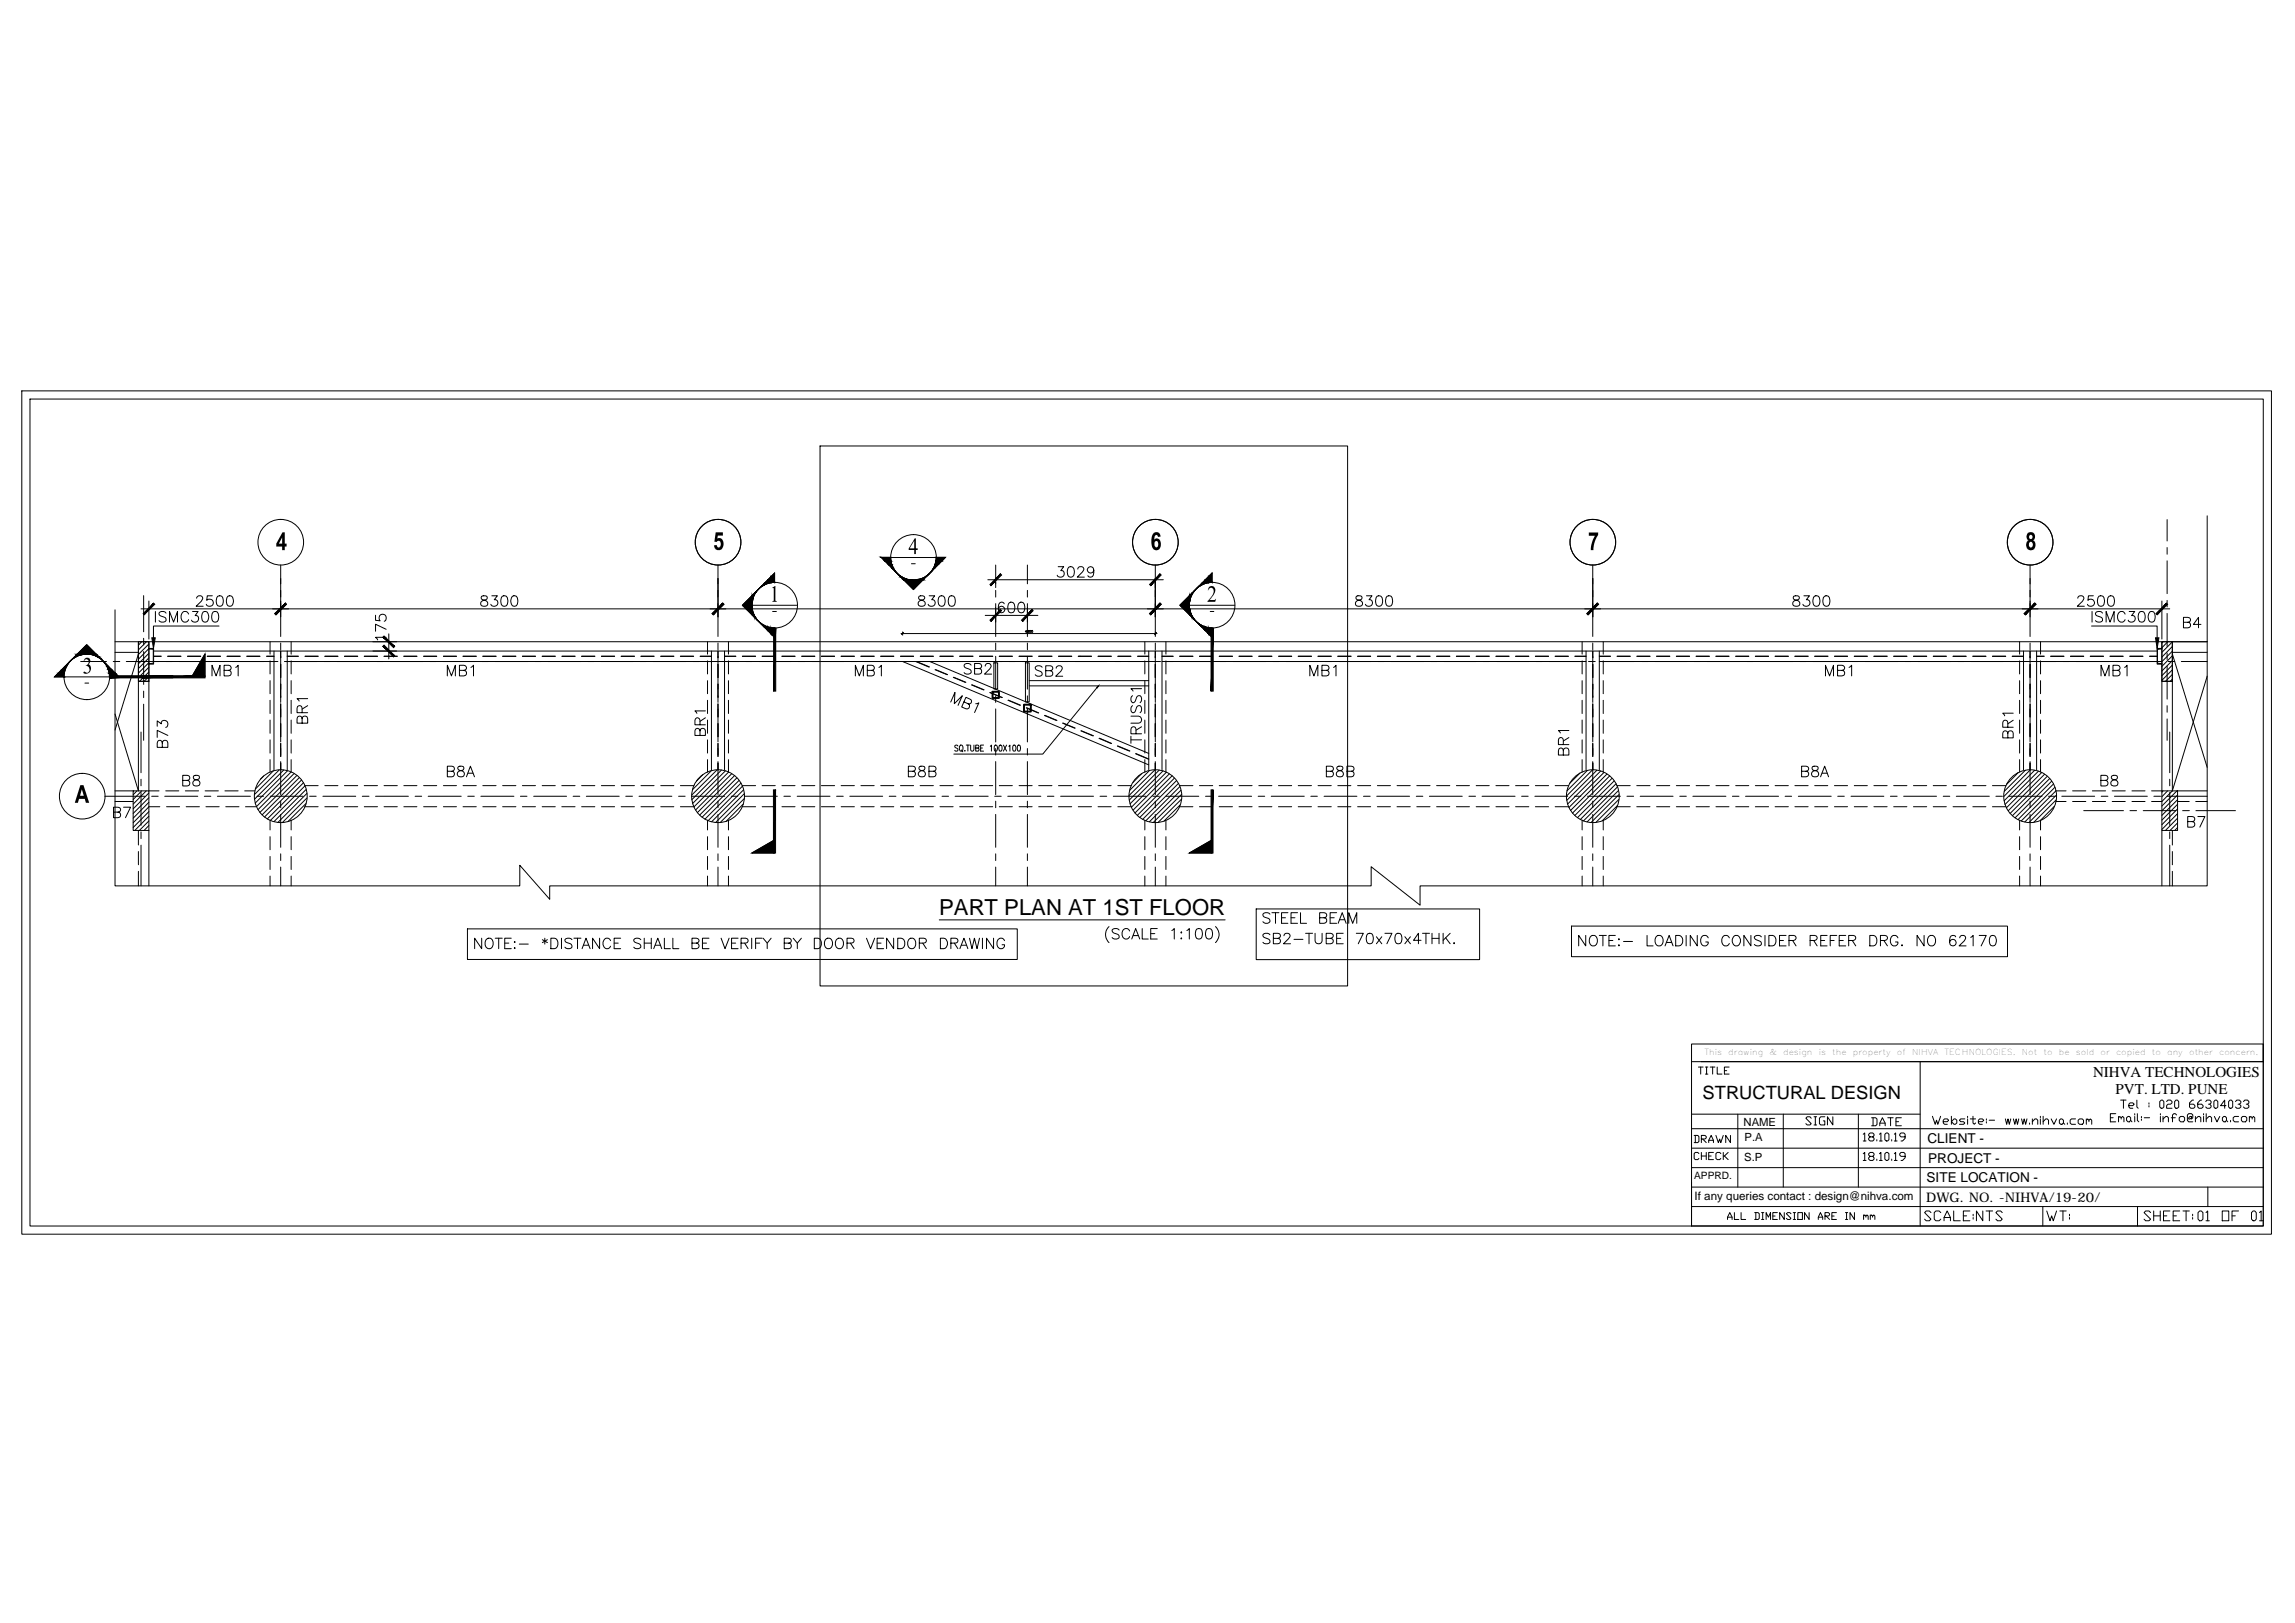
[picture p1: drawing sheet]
<svg xmlns="http://www.w3.org/2000/svg" width="594mm" height="420mm" viewBox="0 0 594 420" stroke-linecap="round" stroke-linejoin="round" font-family="sans-serif">
<defs><g id="words">
<text font-size="5.7" x="243.1" y="236.9">PART PLAN AT 1ST FLOOR</text>
<text font-size="4.7" x="440.7" y="284.5">STRUCTURAL DESIGN</text>
<g font-size="3.9">
<text x="541.8" y="278.9">NIHVA TECHNOLOGIES</text>
<text x="547.6" y="283.3">PVT. LTD. PUNE</text>
</g>
<g font-size="3.5">
<text x="499" y="296">CLIENT -</text>
<text x="498.7" y="306">SITE LOCATION -</text>
<text x="499.1" y="301">PROJECT -</text>
</g>
<text font-size="3.4" x="498.6" y="311.1">DWG. NO. -NIHVA/19-20/</text>
<text font-size="3" x="438.7" y="310.7">If any queries contact : design@nihva.com</text>
<g font-size="2.9">
<text x="451.3" y="291.4">NAME</text>
<text x="451.6" y="295.5">P.A</text>
<text x="451.5" y="300.5">S.P</text>
</g>
<text font-size="2.6" x="438.5" y="305.2">APPRD.</text>
<g font-size="2.1">
<text x="441.2" y="273.1">This</text>
<text x="447.4" y="273.1">drawing</text>
<text x="458" y="273.1">&amp;</text>
<text x="461.6" y="273.1">design</text>
<text x="470.8" y="273.1">is</text>
<text x="474.3" y="273.1">the</text>
<text x="479.6" y="273.1">property</text>
<text x="491" y="273.1">of</text>
<text x="495" y="273.1">NIHVA</text>
<text x="503.3" y="273.1">TECHNOLOGIES.</text>
<text x="523.4" y="273.1">Not</text>
<text x="529" y="273.1">to</text>
<text x="532.9" y="273.1">be</text>
<text x="537.3" y="273.1">sold</text>
<text x="543.7" y="273.1">or</text>
<text x="547.8" y="273.1">copied</text>
<text x="557" y="273.1">to</text>
<text x="561" y="273.1">any</text>
<text x="566.7" y="273.1">other</text>
<text x="574.4" y="273.1">concern.</text>
</g>
</g></defs>
<!-- layer: S-COL-HATCH -->
<g fill="none" stroke="#000" stroke-width=".26">
<path d="M36.7 166.1l-.9 .9M37.9 166.1l-2.1 2.1M38.5 166.7l-2.7 2.7M38.5 167.9l-2.7 2.8M38.5 169.1l-2.7 2.7M38.5 170.3l-2.7 2.8M38.5 171.5l-2.7 2.8M38.5 172.7l-2.7 2.7M38.5 174l-2.4 2.4M38.5 175.1l-1.2 1.3M38.5 176.3v.1M559.9 166.1l-.3 .4"/>
<path d="M561.1 166.1l-1.5 1.6M562.3 166.2l-2.7 2.7M562.3 167.4l-2.7 2.7M562.3 168.6l-2.7 2.7M562.3 169.8l-2.7 2.7M562.3 171l-2.7 2.7M562.3 172.2l-2.7 2.7M562.3 173.4l-2.7 2.7M562.3 174.6l-1.8 1.8M562.3 175.8l-.5 .6M70.8 199.5l-4.7 4.8M72.3 199.3l-6.5 6.4"/>
<path d="M73.4 199.4l-7.5 7.5M74.4 199.5l-8.3 8.4M75.3 199.9l-8.9 8.9M184.2 199.5l-4.9 4.9M185.6 199.3l-6.6 6.5M186.7 199.4l-7.6 7.6M187.8 199.6l-8.5 8.4M188.6 199.9l-9 9M297.5 199.5l-5.1 5.1M298.9 199.3l-6.7 6.7M300.1 199.4l-7.8 7.7M301 199.6l-8.5 8.5"/>
<path d="M301.9 199.9l-9 9.1M410.9 199.4l-5.3 5.3M412.3 199.3l-6.8 6.8M413.4 199.4l-7.8 7.8M414.3 199.6l-8.5 8.6M415.2 200l-9.1 9.1M522.4 200l-3 3.1M524.3 199.4l-5.5 5.5M525.6 199.3l-6.9 6.9M526.7 199.4l-7.9 7.9M527.7 199.7l-8.7 8.6M528.5 200l-9.1 9.1"/>
<path d="M35.4 204.7l-.9 1.1M36.7 204.7l-2.2 2.3M37.9 204.7l-3.4 3.5M38.5 205.3l-4 4.1M38.5 206.5l-4 4.1M38.5 207.7l-4 4.1M38.5 208.9l-4 4.1M38.5 210.1l-4 4.1M38.5 211.3l-3.6 3.7M38.5 212.5l-2.4 2.5M38.5 213.7l-1.2 1.3M38.5 214.9v.1"/>
<path d="M68.3 200.9l-.9 .8M76.1 200.3l-9.3 9.3M76.8 200.8l-9.5 9.5M77.5 201.3l-9.7 9.7M78 201.9l-9.5 9.6M78.5 202.7l-9.3 9.3M78.9 203.5l-8.9 8.9M79.2 208l-4.6 4.7M79.2 204.4l-8.3 8.3M79.4 205.4l-7.5 7.5M79.4 206.6l-6.3 6.3M182 200.5l-1.7 1.7"/>
<path d="M189.4 200.3l-9.3 9.4M190.1 200.8l-9.6 9.6M190.8 201.4l-9.7 9.6M191.3 202l-9.5 9.6M191.8 202.7l-9.3 9.4M192.2 203.6l-8.9 8.8M192.3 208.2l-4.3 4.4M192.5 204.5l-8.3 8.2M192.6 205.5l-7.3 7.4M192.7 206.7l-6.2 6.2M295.5 200.3l-2.2 2.3M302.7 200.3l-9.4 9.4"/>
<path d="M303.4 200.8l-9.6 9.7M304 201.4l-9.6 9.7M304.6 202.1l-9.6 9.5M305 202.8l-9.2 9.3M305.4 203.6l-8.8 8.9M305.5 208.4l-4.2 4.1M305.7 204.6l-8.2 8.1M305.9 205.6l-7.4 7.3M305.9 206.9l-6.1 6M409 200.1l-2.7 2.7M416 200.4l-9.5 9.4M416.7 200.9l-9.7 9.6"/>
<path d="M417.3 201.5l-9.7 9.6M417.8 202.2l-9.5 9.5M418.3 202.9l-9.2 9.2M418.6 208.6l-3.8 3.9M418.7 203.7l-8.8 8.8M418.9 204.7l-8.1 8.1M419 207l-5.9 5.9M419.1 205.7l-7.2 7.2M529.3 200.4l-9.5 9.5M529.9 201l-9.6 9.6M530.6 201.6l-9.7 9.6M531.1 202.2l-9.5 9.5"/>
<path d="M531.6 203l-9.2 9.2M531.8 208.8l-3.6 3.6M531.9 203.8l-8.7 8.7M532.2 204.7l-8.1 8.1M532.2 207.1l-5.7 5.8M532.3 205.8l-7.1 7.2M559.9 204.7l-.3 .4M561.1 204.7l-1.5 1.6M562.3 204.7l-2.7 2.8M563.5 204.7l-3.9 4M563.7 205.8l-4.1 4.1M563.7 207l-4.1 4.1"/>
<path d="M563.7 208.2l-4.1 4.1M563.7 209.4l-4.1 4.1M563.7 210.6l-4.1 4.1M563.7 211.8l-3.2 3.2M563.7 213l-2 2M563.7 214.2l-.7 .8"/>
</g>
<!-- layer: S-GA -->
<g fill="none" stroke="#000" stroke-width=".26">
<path d="M5.6 101.2h582.4v218.3h-582.4zM7.8 103.3h578.1v214.1h-578.1zM212.3 115.5h136.5v139.7h-136.5zM571.3 133.5v95.8h-203.7v5l-12.7-9.9v4.9h-212.6v3.5l-7.8-8.8v5.3h-104.7v-71.4M29.8 166.1h6M29.8 168.9h6M35.8 176.4v28.3M38.5 166.1h521.1M38.5 176.4v28.3M233.2 164h66.3M233.7 163.6v.8M257.3 171.6h.9v6.8h-.9z"/>
<path d="M265.4 171.6h1v10.1h-1zM265.8 163.5h-.4l.3-.3v.5M266 163.2l.3 .3-.1 .2h-.2l.3-.4zM266.4 177.6h31M266.4 176.2h31M279.6 169.9h.1M284 178l-14.1 17.2h-23M299.1 163.6v.8M559.6 176.4v28.3M562.3 166.1h9M562.3 176.4v28.3M562.3 168.9h9"/>
<path d="M29.8 204.7h4.7M38.5 215v14.3M559.6 215v14.3M563.7 204.7h7.6M325.2 235.3h57.8v13.1h-57.8zM406.8 239.7h112.9v8h-112.9zM121 240.5h142.3v7.9h-142.3zM585.9 270.3v47.1h-148"/>
<circle cx="266.6" cy="163.5" r=".25"/>
<circle cx="267.2" cy="163.4" r=".24"/>
</g>
<!-- layer: S-SLAB OUTER LINE -->
<path d="M562.3 166.1h9" fill="none" stroke="#000" stroke-width=".26"/>
<!-- layer: S-BM-H -->
<g fill="none" stroke="#000" stroke-width=".26">
<path d="M69.9 166.1v3.2M69.9 171.1v3.4M69.9 176.2v3.4M75.4 166.1v3.2M75.4 171.1v3.4M75.4 176.2v3.4M183.1 166.1v3.2M183.1 171.1v3.4M183.1 176.2v3.4M188.6 166.1v3.2M188.6 171.1v3.4M188.6 176.2v3.4"/>
<path d="M296.3 166.1v3.2M296.3 171.1v3.4M296.3 176.2v3.4M301.8 166.1v3.2M301.8 171.1v3.4M301.8 176.2v3.4M409.5 166.1v3.2M409.5 171.1v3.4M409.5 176.2v3.4M415 166.1v3.2M415 171.1v3.4M415 176.2v3.4"/>
<path d="M522.8 166.1v3.2M522.8 171.1v3.4M522.8 176.2v3.4M528.2 166.1v3.2M528.2 171.1v3.4M528.2 176.2v3.4M69.9 181.3v3.4M69.9 186.4v3.4M69.9 191.5v3.5M69.9 196.7v3.2M75.4 181.3v3.4M75.4 186.4v3.4"/>
<path d="M75.4 191.5v3.5M75.4 196.7v3.2M183.1 181.3v3.4M183.1 186.4v3.4M183.1 191.5v3.5M183.1 196.7v3.2M188.6 181.3v3.4M188.6 186.4v3.4M188.6 191.5v3.5M188.6 196.7v3.2M296.3 181.3v3.4M296.3 186.4v3.4"/>
<path d="M296.3 191.5v3.5M296.3 196.7v3.2M301.8 181.3v3.4M301.8 186.4v3.4M301.8 191.5v3.5M301.8 196.7v3.2M409.5 181.3v3.4M409.5 186.4v3.4M409.5 191.5v3.5M409.5 196.7v3.2M415 181.3v3.4M415 186.4v3.4"/>
<path d="M415 191.5v3.5M415 196.7v3.2M522.8 181.3v3.4M522.8 186.4v3.4M522.8 191.5v3.5M522.8 196.7v3.2M528.2 181.3v3.4M528.2 186.4v3.4M528.2 191.5v3.5M528.2 196.7v3.2M29.8 207.5h4.7M35.8 215v3.8"/>
<path d="M38.5 204.7h2.7M38.5 208.8h2.9M42.9 204.7h3.4M43.1 208.8h3.4M48 204.7h3.4M48.2 208.8h3.4M53.1 204.7h3.4M53.3 208.8h3.4M58.2 204.7h3.5M58.4 208.8h3.5M63.3 204.7h2.7M63.6 208.8h2.8"/>
<path d="M69.9 212.4v2.5M69.9 216.6v3.4M75.4 212.4v2.5M75.4 216.6v3.4M78.9 208.8h3.5M78.9 203.4h3.5M84.1 208.8h3.4M84.1 203.4h3.4M89.2 208.8h3.4M89.2 203.4h3.4M94.3 208.8h3.4M94.3 203.4h3.4"/>
<path d="M99.4 208.8h3.4M99.4 203.4h3.4M104.5 208.8h3.4M104.5 203.4h3.4M109.7 208.8h3.3M109.7 203.4h3.3M114.8 208.8h3.4M114.8 203.4h3.4M119.9 208.8h3.4M119.9 203.4h3.4M125 208.8h3.4M125 203.4h3.4"/>
<path d="M130.1 208.8h3.4M130.1 203.4h3.4M135.2 208.8h3.4M135.2 203.4h3.4M140.3 208.8h3.4M140.3 203.4h3.4M145.4 208.8h3.5M145.4 203.4h3.5M150.6 208.8h3.4M150.6 203.4h3.4M155.7 208.8h3.4M155.7 203.4h3.4"/>
<path d="M160.8 208.8h3.4M160.8 203.4h3.4M165.9 208.8h3.4M165.9 203.4h3.4M171 208.8h3.4M171 203.4h3.4M176.1 208.8h3.5M176.1 203.4h3.5M183.1 212.4v2.5M183.1 216.6v3.4M188.6 212.4v2.5M188.6 216.6v3.4"/>
<path d="M192.1 208.8h3.5M192.1 203.4h3.5M197.3 208.8h3.4M197.3 203.4h3.4M202.4 208.8h3.4M202.4 203.4h3.4M207.5 208.8h3.4M207.5 203.4h3.4M212.6 208.8h3.4M212.6 203.4h3.4M217.7 208.8h3.5M217.7 203.4h3.5"/>
<path d="M222.9 208.8h3.4M222.9 203.4h3.4M228 208.8h3.4M228 203.4h3.4M233.1 208.8h3.4M233.1 203.4h3.4M238.2 208.8h3.4M238.2 203.4h3.4M243.3 208.8h3.4M243.3 203.4h3.4M248.4 208.8h3.5M248.4 203.4h3.5"/>
<path d="M253.5 208.8h3.5M253.5 203.4h3.5M258.7 208.8h3.4M258.7 203.4h3.4M263.8 208.8h3.4M263.8 203.4h3.4M268.9 208.8h3.4M268.9 203.4h3.4M274 208.8h3.4M274 203.4h3.4M279.1 208.8h3.4M279.1 203.4h3.4"/>
<path d="M284.2 208.8h3.4M284.2 203.4h3.4M289.4 208.8h3.4M289.4 203.4h3.4M296.3 212.4v2.5M296.3 216.6v3.4M301.8 212.4v2.5M301.8 216.6v3.4M305.3 208.8h3.5M305.3 203.4h3.5M310.5 208.8h3.4M310.5 203.4h3.4"/>
<path d="M315.6 208.8h3.4M315.6 203.4h3.4M320.7 208.8h3.4M320.7 203.4h3.4M325.9 208.8h3.3M325.9 203.4h3.3M330.9 208.8h3.5M330.9 203.4h3.5M336.1 208.8h3.4M336.1 203.4h3.4M341.2 208.8h3.4M341.2 203.4h3.4"/>
<path d="M346.3 208.8h3.4M346.3 203.4h3.4M351.4 208.8h3.4M351.4 203.4h3.4M356.5 208.8h3.4M356.5 203.4h3.4M361.6 208.8h3.5M361.6 203.4h3.5M366.7 208.8h3.5M366.7 203.4h3.5M371.9 208.8h3.4M371.9 203.4h3.4"/>
<path d="M377 208.8h3.4M377 203.4h3.4M382.1 208.8h3.4M382.1 203.4h3.4M387.2 208.8h3.4M387.2 203.4h3.4M392.3 208.8h3.4M392.3 203.4h3.4M397.4 208.8h3.5M397.4 203.4h3.5M402.6 208.8h3.4M402.6 203.4h3.4"/>
<path d="M409.5 212.4v2.5M409.5 216.6v3.4M415 212.4v2.5M415 216.6v3.4M418.5 208.8h3.5M418.5 203.4h3.5M423.7 208.8h3.4M423.7 203.4h3.4M428.8 208.8h3.4M428.8 203.4h3.4M433.9 208.8h3.5M433.9 203.4h3.5"/>
<path d="M439.1 208.8h3.4M439.1 203.4h3.4M444.2 208.8h3.4M444.2 203.4h3.4M449.3 208.8h3.4M449.3 203.4h3.4M454.4 208.8h3.4M454.4 203.4h3.4M459.5 208.8h3.4M459.5 203.4h3.4M464.6 208.8h3.5M464.6 203.4h3.5"/>
<path d="M469.7 208.8h3.4M469.7 203.4h3.4M474.9 208.8h3.4M474.9 203.4h3.4M480 208.8h3.4M480 203.4h3.4M485.1 208.8h3.4M485.1 203.4h3.4M490.2 208.8h3.4M490.2 203.4h3.4M495.3 208.8h3.4M495.3 203.4h3.4"/>
<path d="M500.4 208.8h3.4M500.4 203.4h3.4M505.6 208.8h3.3M505.6 203.4h3.3M510.7 208.8h3.4M510.7 203.4h3.4M515.8 208.8h3.4M515.8 203.4h3.4M522.8 212.4v2.5M522.8 216.6v3.4M528.2 212.4v2.5M528.2 216.6v3.4"/>
<path d="M532.2 207.5h2.6M532.2 204.7h2.6M536.5 207.5h3.4M536.5 204.7h3.4M541.6 207.5h3.5M541.6 204.7h3.5M546.7 207.5h3.4M546.7 204.7h3.4M551.9 207.5h3.4M551.9 204.7h3.4M557 207.5h2.6M557 204.7h2.6"/>
<path d="M35.8 220.4v3.5M35.8 225.6v3.7M69.9 221.7v3.4M69.9 226.8v2.5M75.4 221.7v3.4M75.4 226.8v2.5M183.1 221.7v3.4M183.1 226.8v2.5M188.6 221.7v3.4M188.6 226.8v2.5M296.3 221.7v3.4M296.3 226.8v2.5"/>
<path d="M301.8 221.7v3.4M301.8 226.8v2.5M409.5 221.7v3.4M409.5 226.8v2.5M415 221.7v3.4M415 226.8v2.5M522.8 221.7v3.4M522.8 226.8v2.5M528.2 221.7v3.4M528.2 226.8v2.5"/>
</g>
<!-- layer: S-VOID -->
<path d="M35.8 169.3l-6 19.7M562.3 169.3l9 29.3M571.3 175.1l-9 29.6M29.8 184.8l6 19.9" fill="none" stroke="#000" stroke-width=".26"/>
<!-- layer: S-BEAM-HIDDEN -->
<path d="M562.3 215v3.8M563.7 207.5h3M568.4 207.5h2.9M562.3 220.4v3.5M562.3 225.6v3.7" fill="none" stroke="#000" stroke-width=".26"/>
<!-- layer: S-TEXT -->
<g fill="none" stroke="#000" stroke-width=".26">
<path d="M40.2 158.3v2.8M43 158.7a1 1 0 0 0-1-.4 1 1 0 0 0-.8 .7l.2 .4 1 .3a.72 .72 0 0 1 .6 1 1.23 1.23 0 0 1-1.8 0M48.8 159a1 1 0 0 0-1.1-.7 1 1 0 0 0-.8 1.1 1.19 1.19 0 0 0 .2 1.3 1.19 1.19 0 0 0 1.3 .2l.4-.5M49.8 158.3h1.5l-.8 1.1a.92 .92 0 0 1 .8 1.2 .92 .92 0 0 1-1.5 .3l-.2-.4M52.6 158.4a.85 .85 0 0 1 1.3 .4 1.37 1.37 0 0 1-.9 2.3 1.24 1.24 0 0 1-.8-1.6zM55.2 158.4a.88 .88 0 0 1 1.3 .4 2.31 2.31 0 0 1-.3 2.1 .9 .9 0 0 1-1.3-.4 2.38 2.38 0 0 1 .3-2.1zM541.5 158.3v2.8M544.3 158.7a1.01 1.01 0 0 0-1-.4 1.01 1.01 0 0 0-.9 .7l.3 .4 1 .3a.74 .74 0 0 1 .6 1 1.21 1.21 0 0 1-1.9 0M550.1 159a1 1 0 0 0-1.2-.7 1 1 0 0 0-.8 1.1 1.13 1.13 0 0 0 .4 1.4 1.13 1.13 0 0 0 1.5-.1l.1-.3M551.2 158.3h1.4l-.8 1.1a.88 .88 0 0 1 .9 1 .88 .88 0 0 1-1.2 .7l-.3-.2-.3-.4M553.9 158.4a.88 .88 0 0 1 1.3 .4 2.31 2.31 0 0 1-.3 2.1 .92 .92 0 0 1-1.3-.4 2.38 2.38 0 0 1 .3-2.1zM556.5 158.4a.85 .85 0 0 1 1.3 .4 2.31 2.31 0 0 1-.3 2.1 .87 .87 0 0 1-1.3-.4 2.08 2.08 0 0 1 .3-2.1z"/>
<path d="M43.9 161.1v-2.8l1 2.8 1-2.8v2.8M54.9 175v-2.8l1 2.8 1.1-2.8v2.8M58 173.5l1.6-.1a.65 .65 0 0 0 0-1l-1.6-.2v2.8l1.6-.1a.73 .73 0 0 0 .2-.8 .73 .73 0 0 0-.6-.6M61 172.8l.7-.6v2.8M115.8 175v-2.8l1.1 2.8 1-2.8v2.8M118.9 173.5l1.6-.1a.6 .6 0 0 0 0-1l-1.6-.2v2.8h1.2l.5-.3 .1-.7-.6-.5M121.9 172.8l.7-.6v2.8M221.4 175v-2.8l1 2.8 1.1-2.8v2.8M224.5 173.5l1.6-.1a.65 .65 0 0 0 0-1l-1.6-.2v2.8l1.6-.1a.73 .73 0 0 0 .2-.8 .73 .73 0 0 0-.6-.6M227.5 172.8l.6-.6v2.8M251.4 172.2a1 1 0 0 0-1-.5 1 1 0 0 0-.8 .7l.5 .5a1.45 1.45 0 0 1 1.3 .8v.4a1.23 1.23 0 0 1-1.8 0M252.3 173.1l1.5-.2a.65 .65 0 0 0 0-1l-1.5-.1v2.7l1.5-.1a.73 .73 0 0 0 .3-.8 .73 .73 0 0 0-.6-.5"/>
<path d="M255 172.4l.5-.6 .8 .1a.81 .81 0 0 1-.1 1.3l-1.3 1.3h1.8M269.8 172.7a1 1 0 0 0-1-.4 1 1 0 0 0-.8 .7l.2 .4 1.1 .4a.65 .65 0 0 1 .4 .5 .65 .65 0 0 1-.2 .6 1.23 1.23 0 0 1-1.5-.2M270.7 173.6l1.6-.1a.62 .62 0 0 0 0-1l-1.6-.1v2.7h1.2a.72 .72 0 0 0 .6-.8 .72 .72 0 0 0-.6-.7M273.4 173v-.1a.87 .87 0 0 1 1.3-.4 .61 .61 0 0 1 .1 .9l-1.5 1.7h1.8M295.5 178.3h-2.8l.6 .6M339.1 175v-2.8l1 2.8 1-2.8v2.8M342.2 173.5l1.6-.1a.65 .65 0 0 0 0-1l-1.6-.2v2.8l1.6-.1a.73 .73 0 0 0 .2-.8 .73 .73 0 0 0-.6-.6M345.2 172.8l.6-.6v2.8M472.5 175v-2.8l1.1 2.8 1-2.8v2.8M475.7 173.5l1.5-.1a.6 .6 0 0 0 0-1l-1.5-.2v2.8h1.1l.6-.3 .1-.7-.7-.5M478.6 172.8l.7-.6v2.8M543.9 175v-2.8l1 2.8 1-2.8v2.8"/>
<path d="M545.2 161.1v-2.8l1 2.8 1.1-2.8v2.8M547 173.5l1.5-.1a.65 .65 0 0 0 0-1l-1.5-.2v2.8l1.5-.1a.73 .73 0 0 0 .3-.8 .73 .73 0 0 0-.7-.6M550 172.8l.6-.6v2.8M565.2 161.1l1.6-.1a.62 .62 0 0 0 0-1.1l-1.6-.1v2.7l1.6-.1a.74 .74 0 0 0 .2-.8 .74 .74 0 0 0-.7-.5M569.7 161.6h-1.9l1.3-1.8v2.7M40.7 188v-1.4l1.1 .8a.91 .91 0 0 1 1.2-.8 .91 .91 0 0 1 .3 1.4l-.4 .3M42 192.3a.72 .72 0 0 1 .7-.7 .72 .72 0 0 1 .7 .7v1.2h-2.7l.1-1.5a.6 .6 0 0 1 1.1 0l.1 1.5M43.4 190.4l-2.7-1.3v1.8M78.2 186.1l.1-.5a.74 .74 0 0 1 .8-.2 .74 .74 0 0 1 .5 .7v1.1h-2.7l.1-1.6a.66 .66 0 0 1 1.1 0l.1 1.6M78.2 184.5l-.1-1.6a.65 .65 0 0 0-1.1 0l-.1 1.6h2.7M79.6 180.9h-2.7l.5 .6M79.6 182.7l-1.4 .9"/>
<path d="M115.8 199.7l1.6-.2a.65 .65 0 0 0 0-1l-1.6-.2v2.8h1.2a.72 .72 0 0 0 .6-.7 .72 .72 0 0 0-.6-.7M118.7 198.5l-.2 .5 .4 .4a.98 .98 0 0 1 1.1 .4 .98 .98 0 0 1-.1 1.2 1.11 1.11 0 0 1-1.5-.5 1.06 1.06 0 0 1 1.3-1.1 .58 .58 0 0 0 .2-.9zM181.2 189.2a.7 .7 0 0 1 .7-.7 .7 .7 0 0 1 .7 .7v1.2h-2.7l.1-1.6a.65 .65 0 0 1 1.1 0l.1 1.6M181.2 187.6v-1.1a.68 .68 0 0 0-1.1-.5l-.2 .5v1.1h2.7M182.6 184h-2.7l.5 .7M182.6 185.8l-1.4 .9M235.1 199.7l1.6-.2a.65 .65 0 0 0 0-1l-1.6-.2v2.8h1.2a.72 .72 0 0 0 .7-.7 .72 .72 0 0 0-.7-.7M238 198.5a.58 .58 0 0 0 .3 .9 .98 .98 0 0 1 1.1 .4 .98 .98 0 0 1-.1 1.2 1.11 1.11 0 0 1-1.6-.5 1.12 1.12 0 0 1 1.3-1.1 .58 .58 0 0 0 .3-.9zM240.5 199.7l1.5-.2a.65 .65 0 0 0 0-1l-1.5-.2v2.8h1.2a.72 .72 0 0 0 .6-.7 .72 .72 0 0 0-.6-.7M246.1 181.8l1.1-2.5-.2 2.9 2.1-2.1-1.1 2.5M249.5 181.7l1.5 .5a.67 .67 0 0 0 .4-1l-1.4-.7-1.1 2.5 1.1 .5a.71 .71 0 0 0 .9-.4 .71 .71 0 0 0-.3-.9M252.6 182.2l.8-.2-1.1 2.5"/>
<path d="M292.7 185.4h2a.92 .92 0 0 1 .8 .9 .92 .92 0 0 1-.8 .9h-2M292.7 191.5h2.8M292.7 190.6v1.8M293.2 182.7a1 1 0 0 0-.5 1 1 1 0 0 0 .7 .8l.4-.3 .4-1a.74 .74 0 0 1 .9-.5 1.21 1.21 0 0 1 0 1.8M293.2 180.1a1.01 1.01 0 0 0-.5 1 1.01 1.01 0 0 0 .7 .8 1.78 1.78 0 0 0 .9-1.5l.8-.3a1.21 1.21 0 0 1 0 1.8M294.1 190l-.2-1.6a.65 .65 0 0 0-1 0l-.2 1.6h2.8M295.5 188.1l-1.4 .9M343.3 199.7l1.6-.2a.65 .65 0 0 0 0-1l-1.6-.2v2.8h1.2a.72 .72 0 0 0 .7-.7 .72 .72 0 0 0-.7-.7M346.2 198.5l-.2 .5 .5 .4a.98 .98 0 0 1 1.1 .4 .98 .98 0 0 1-.1 1.2 1.11 1.11 0 0 1-1.6-.5 1.06 1.06 0 0 1 1.3-1.1 .58 .58 0 0 0 .3-.9zM348.7 199.7l1.5-.2a.65 .65 0 0 0 0-1l-1.5-.2v2.8h1.1a.74 .74 0 0 0 .7-.5 .74 .74 0 0 0-.3-.8l-.4-.1M404.7 194.3l.1-.4a.78 .78 0 0 1 1.2 0l.1 1.6h-2.7l.1-1.6a.62 .62 0 0 1 1.1 0l.1 1.6M404.7 192.8l-.1-1.6a.62 .62 0 0 0-1.1 0l-.1 1.6h2.7"/>
<path d="M406.1 189.1h-2.7l.5 .7M406.1 190.9l-1.4 .9M466.4 199.7l1.5-.2a.6 .6 0 0 0 0-1l-1.5-.2v2.8h1.1a.72 .72 0 0 0 .7-.7 .72 .72 0 0 0-.7-.7M469.2 198.5a.58 .58 0 0 0 .2 .9 1.11 1.11 0 0 1 1.4 1.1 .94 .94 0 0 1-1.1 .6 .94 .94 0 0 1-.8-.9 1.24 1.24 0 0 1 1.4-.8 .58 .58 0 0 0 .2-.9zM519.7 189.8a.7 .7 0 0 1 .7-.6 .7 .7 0 0 1 .7 .6v1.2h-2.7l.2-1.5a.65 .65 0 0 1 1 0l.1 1.5M519.7 188.3l-.1-1.6a.66 .66 0 0 0-1 0l-.2 1.6h2.7M521.1 184.6h-2.7l.5 .7M521.1 186.5l-1.4 .9M29.4 210.2l1.6-.1a.62 .62 0 0 0 0-1l-1.6-.1v2.7l1.6-.1a.74 .74 0 0 0 .2-.8 .74 .74 0 0 0-.7-.6M32 209h1.8l-1.3 2.7M47.3 202l1.6-.1a.65 .65 0 0 0 0-1.1l-1.6-.1v2.8h1.2a.72 .72 0 0 0 .6-.8 .72 .72 0 0 0-.6-.7M50.2 200.8a.57 .57 0 0 0 .2 1 1.16 1.16 0 0 1 1.3 1.1 .9 .9 0 0 1-1.1 .6 .9 .9 0 0 1-.5-1.2l1.1-.5a.56 .56 0 0 0 .3-1z"/>
<path d="M120.7 201.1l1.1-2.8 1 2.8M121.1 200.2h1.3M471.3 201.1l1-2.8 1 2.8M471.6 200.2h1.4M543.8 202l1.6-.1a.65 .65 0 0 0 0-1.1l-1.6-.1v2.8h1.2a.72 .72 0 0 0 .7-.8 .72 .72 0 0 0-.7-.7M546.7 200.8a.53 .53 0 0 0-.2 .6 .53 .53 0 0 0 .5 .4 .98 .98 0 0 1 1 .4 .98 .98 0 0 1 0 1.1 1.11 1.11 0 0 1-1.6-.4 1.06 1.06 0 0 1 1.3-1.1 .57 .57 0 0 0 .3-1zM566.3 212.7l1.6-.1a.66 .66 0 0 0 0-1.1l-1.6-.1v2.7h1.2a.72 .72 0 0 0 .6-.7 .72 .72 0 0 0-.6-.7M568.9 211.4h1.9l-1.4 2.7M287.1 239.9a2.84 2.84 0 0 0 0 4.1M314.6 239.9a2.75 2.75 0 0 1 0 4.1M328.7 236.7a1.03 1.03 0 0 0-1.8 .2l.3 .4 1 .4a.65 .65 0 0 1 .5 .5 .65 .65 0 0 1-.2 .7 1.14 1.14 0 0 1-1.6-.3M329.2 236.3h1.9"/>
<path d="M330.2 236.3v2.7M331.7 237.6h1.1M333.4 236.3h-1.7v2.7h1.7M334.2 237.6h1M335.9 236.3h-1.7v2.7h1.7M336.6 236.3v2.7h1.6M341.6 237.6l1.6-.1a.66 .66 0 0 0 0-1.1l-1.6-.1v2.7l1.6-.1a.72 .72 0 0 0 0-1.2l-.5-.1M344.3 237.6h1.1M346 236.3h-1.7v2.7h1.7M346.4 239l1-2.7 1.1 2.7M346.8 238.1h1.3M349.1 239v-2.7l1.1 2.7 1-2.7v2.7"/>
<path d="M124.7 242.9v2.7l-1.8-2.7v2.7M125.8 243.3a1.01 1.01 0 0 1 1.2-.4 1.01 1.01 0 0 1 .6 1 1.18 1.18 0 0 1-.2 1.3 1.18 1.18 0 0 1-1.3 .3 1.64 1.64 0 0 1-.3-2.2zM128.2 242.9h1.8M129.1 242.9v2.7M130.7 244.2h1M132.3 242.9h-1.6v2.7h1.6M133.1 243.9h.3zM133.1 245.5h.3zM134.4 244.4h2.4M140.4 243.3l1.3 .7M141 242.9v1.5M141.7 243.3l-1.3 .7"/>
<path d="M142.6 242.9h.9a1.45 1.45 0 0 1 1 1.3 1.45 1.45 0 0 1-1 1.4h-.9zM145.3 242.9v2.7M148.1 243.3a1.04 1.04 0 0 0-1.9 .2l.3 .4 1 .4a.7 .7 0 0 1 .3 1.2 1.3 1.3 0 0 1-1.6-.3M148.6 242.9h1.8M149.5 242.9v2.7M150.7 245.6l1-2.7 1.1 2.7M151.1 244.7h1.2M155.2 242.9v2.7l-1.8-2.7v2.7M158 243.5a1.01 1.01 0 0 0-1.1-.6 1.01 1.01 0 0 0-.8 1 1.21 1.21 0 0 0 .3 1.3 1.21 1.21 0 0 0 1.3 .3l.3-.5M159 244.2h1M160.7 242.9h-1.7v2.7h1.7M165.9 243.3a1.03 1.03 0 0 0-1.8 .2l.2 .4 1 .4a.66 .66 0 0 1 .5 .5 .66 .66 0 0 1-.2 .7 1.23 1.23 0 0 1-1.5-.3"/>
<path d="M166.8 244.2h1.8M166.8 242.9v2.7M168.6 242.9v2.7M169.2 245.6l1.1-2.7 1 2.7M169.6 244.7h1.3M172 242.9v2.7h1.5M174.2 242.9v2.7h1.5M179.1 244.2h1.2a.72 .72 0 0 0 .6-.8l-.6-.5h-1.2v2.7h1.2a.72 .72 0 0 0 .7-.7 .72 .72 0 0 0-.7-.7M181.8 244.2h1.1M183.5 242.9h-1.7v2.7h1.7M186.7 242.9l1 2.7 1-2.7M189.4 244.2h1"/>
<path d="M191.1 242.9h-1.7v2.7h1.7M191.8 244.2l1.6-.2a.62 .62 0 0 0 0-1l-1.6-.1v2.7M192.8 244.2l.8 1.4M194.6 242.9v2.7M195.6 244.2h1.1M197.3 242.9h-1.7v2.7M197.5 242.9l1.1 1.3v1.4M199.6 242.9l-1 1.3M203 244.2l1.6-.2a.62 .62 0 0 0 0-1l-1.6-.1v2.7h1.2a.72 .72 0 0 0 .7-.7 .72 .72 0 0 0-.7-.7M205.3 242.9l1.1 1.3v1.4M207.4 242.9l-1 1.3M210.8 242.9h.9a1.45 1.45 0 0 1 1 1.3 1.45 1.45 0 0 1-1 1.4h-.9z"/>
<path d="M213.7 243.3a1.01 1.01 0 0 1 1.1-.4 1.01 1.01 0 0 1 .7 1 1.19 1.19 0 0 1-.3 1.3 1.19 1.19 0 0 1-1.3 .3 1.7 1.7 0 0 1-.2-2.2zM216.5 243.3a1.01 1.01 0 0 1 1.2-.4 1.01 1.01 0 0 1 .6 1 1.18 1.18 0 0 1-.2 1.3 1.18 1.18 0 0 1-1.3 .3 1.64 1.64 0 0 1-.3-2.2zM219.3 244.2l1.5-.2a.62 .62 0 0 0 0-1l-1.5-.1v2.7M220.1 244.2l1 1.4M224.3 242.9l1.1 2.7 1-2.7M227 244.2h1.1M228.7 242.9h-1.7v2.7h1.7M231.3 242.9v2.7l-1.8-2.7v2.7M232.4 242.9h.9a1.43 1.43 0 0 1 .9 1.3 1.43 1.43 0 0 1-.9 1.4h-.9zM235.2 243.3a1.01 1.01 0 0 1 1.2-.4 1.01 1.01 0 0 1 .6 1 1.19 1.19 0 0 1-.2 1.3 1.19 1.19 0 0 1-1.3 .3 1.7 1.7 0 0 1-.3-2.2zM238 244.2l1.5-.2a.62 .62 0 0 0 0-1l-1.5-.1v2.7M238.9 244.2l.9 1.4"/>
<path d="M243.4 242.9h.9a1.43 1.43 0 0 1 1 1.3 1.43 1.43 0 0 1-1 1.4h-.9zM246.1 244.2l1.6-.2a.62 .62 0 0 0 0-1l-1.6-.1v2.7M247 244.2l1 1.4M248.5 245.6l1-2.7 1 2.7M248.8 244.7h1.4M251 242.9l.6 2.7 .6-2.7 .7 2.7 .6-2.7M254.3 242.9v2.7M257.2 242.9v2.7l-1.8-2.7v2.7M260 243.5a1.01 1.01 0 0 0-1.1-.6 1.01 1.01 0 0 0-.8 1 1.19 1.19 0 0 0 .2 1.3 1.19 1.19 0 0 0 1.3 .3l.4-.5v-.4h-.6M289.7 240.8a1.03 1.03 0 0 0-1.8 .2l.5 .6 .8 .2a.65 .65 0 0 1 .5 .5 .65 .65 0 0 1-.3 .7 1.27 1.27 0 0 1-1.5-.3M292.4 241a1.01 1.01 0 0 0-1.1-.6 1.01 1.01 0 0 0-.8 1 1.19 1.19 0 0 0 .2 1.3 1.19 1.19 0 0 0 1.3 .3l.4-.5M293 243.1l1-2.7 1 2.7"/>
<path d="M293.3 242.2h1.3M295.7 240.4v2.7h1.5M297.9 241.7h1M299.6 240.4h-1.7v2.7h1.7M303.3 240.9l.7-.5v2.7M305.7 241.4h.2l-.1 .2zM305.7 243h.2zM307.2 240.9l.7-.5v2.7M309.8 240.5a.9 .9 0 0 1 1.3 .4 2.27 2.27 0 0 1-.2 2.1 .92 .92 0 0 1-1.3-.4 2.31 2.31 0 0 1 .2-2.1zM312.4 240.5a.92 .92 0 0 1 1.3 .4 1.72 1.72 0 0 1-.6 2.2h-.3a1.22 1.22 0 0 1-.7-1.5zM328.7 242a1.03 1.03 0 0 0-1.8 .2l.3 .4 1 .4a.65 .65 0 0 1 .5 .5 .65 .65 0 0 1-.2 .7 1.27 1.27 0 0 1-1.6-.3M329.6 242.9h1.2a.72 .72 0 0 0 .6-.8l-.2-.4-.4-.1h-1.2v2.7h1.2a.7 .7 0 0 0 .7-.7 .7 .7 0 0 0-.7-.7"/>
<path d="M332.4 242.2l.1-.3a.87 .87 0 0 1 1.3 0v.7l-1.6 1.7h1.9M335 243.2h2.3M338 241.6h1.8M338.9 241.6v2.7M340.4 241.6v2a.92 .92 0 0 0 .9 .7 .92 .92 0 0 0 .9-.7v-2M343.3 242.9l1.5-.1a.57 .57 0 0 0 0-1.1l-1.5-.1v2.7h1.1a.7 .7 0 0 0 .7-.7 .7 .7 0 0 0-.7-.7M346 242.9h1.1M347.7 241.6h-1.7v2.7h1.7M351.1 241.6h1.8l-1.3 2.7M354 241.7a.9 .9 0 0 1 1.4 .4 2.27 2.27 0 0 1-.3 2.1 .92 .92 0 0 1-1.3-.4 2.27 2.27 0 0 1 .2-2.1zM356.3 242.5l1.4 1.8M357.7 242.5l-1.4 1.8"/>
<path d="M358.5 241.6h1.8l-1.3 2.7M361.5 241.7a.9 .9 0 0 1 1.3 .4 2.27 2.27 0 0 1-.3 2.1 .9 .9 0 0 1-1.3-.4 2.27 2.27 0 0 1 .3-2.1zM363.7 242.5l1.4 1.8M365.1 242.5l-1.4 1.8M367.8 243.4h-1.9l1.3-1.8v2.7M368.2 241.6h1.8M369.1 241.6v2.7M370.7 242.9h1.8M370.7 241.6v2.7M372.5 241.6v2.7M373.6 241.6v2.7M374.2 242.8l1.2 1.5"/>
<path d="M375.4 241.6l-1.8 1.8M376.3 244.2h.2zM410.5 242.2v2.7l-1.8-2.7v2.7M411.7 242.5a1.01 1.01 0 0 1 1.1-.3 1.01 1.01 0 0 1 .7 1 1.19 1.19 0 0 1-.3 1.3 1.19 1.19 0 0 1-1.3 .2 1.7 1.7 0 0 1-.2-2.2zM414 242.2h1.8M414.9 242.2v2.7M416.5 243.5h1M418.1 242.2h-1.6v2.7h1.6M418.9 243.2h.3zM418.9 244.7h.3zM420.3 243.7h2.3M426.4 242.2v2.7h1.5"/>
<path d="M428.7 242.5a1.01 1.01 0 0 1 1.1-.3 1.01 1.01 0 0 1 .7 1 1.19 1.19 0 0 1-.3 1.3 1.19 1.19 0 0 1-1.3 .2 1.7 1.7 0 0 1-.2-2.2zM431 244.9l1.1-2.7 1 2.7M431.4 244h1.3M433.8 242.2h.9a1.43 1.43 0 0 1 .9 1.3 1.43 1.43 0 0 1-.9 1.4h-.9zM436.5 242.2v2.7M439.3 242.2v2.7l-1.8-2.7v2.7M442.2 242.8a1.01 1.01 0 0 0-1.1-.6 1.01 1.01 0 0 0-.9 1 1.19 1.19 0 0 0 .3 1.3 1.19 1.19 0 0 0 1.3 .2l.4-.5v-.3h-.6M447.6 242.8a1 1 0 0 0-1.1-.6 1 1 0 0 0-.8 1 1.19 1.19 0 0 0 .3 1.3 1.19 1.19 0 0 0 1.3 .2l.3-.5M448.7 242.5a1.01 1.01 0 0 1 1.1-.3 1.01 1.01 0 0 1 .7 1 1.21 1.21 0 0 1-.2 1.3 1.21 1.21 0 0 1-1.3 .2 1.58 1.58 0 0 1-.3-2.2zM453.2 242.2v2.7l-1.8-2.7v2.7M455.9 242.5a1.04 1.04 0 0 0-1.8 .3 1.9 1.9 0 0 0 1.6 .9l.2 .8a1.21 1.21 0 0 1-1.8 0M456.9 242.2v2.7"/>
<path d="M457.9 242.2h.9a1.45 1.45 0 0 1 1 1.3 1.45 1.45 0 0 1-1 1.4h-.9zM460.6 243.5h1.1M462.3 242.2h-1.7v2.7h1.7M463.1 243.5h1.2a.72 .72 0 0 0 .6-.8l-.2-.4-.4-.1h-1.2v2.7M464 243.5l.9 1.4M468.6 243.5h1.1a.72 .72 0 0 0 .7-.8l-.3-.4-.4-.1h-1.1v2.7M469.5 243.5l.9 1.4M471.3 243.5h1M473 242.2h-1.7v2.7h1.7M473.8 243.5h1M475.5 242.2h-1.7v2.7M476.1 243.5h1.1"/>
<path d="M477.8 242.2h-1.7v2.7h1.7M478.6 243.5h1.1a.72 .72 0 0 0 .7-.8l-.3-.4-.4-.1h-1.1v2.7M479.5 243.5l.9 1.4M484 242.2h.9a1.45 1.45 0 0 1 1 1.3 1.45 1.45 0 0 1-1 1.4h-.9zM486.8 243.5l1.5-.2a.62 .62 0 0 0 0-1l-1.5-.1v2.7M487.7 243.5l.9 1.4M491.3 242.8a1 1 0 0 0-1.1-.6 1 1 0 0 0-.9 1 1.19 1.19 0 0 0 .3 1.3 1.19 1.19 0 0 0 1.3 .2l.4-.5v-.3h-.6M492.2 244.7h.3zM498.1 242.2v2.7l-1.9-2.7v2.7M499.2 242.5a1.01 1.01 0 0 1 1.2-.3 1.01 1.01 0 0 1 .6 1 1.19 1.19 0 0 1-.2 1.3 1.19 1.19 0 0 1-1.3 .2 1.7 1.7 0 0 1-.3-2.2zM506.2 242.5a.79 .79 0 0 0-.7-.4 .79 .79 0 0 0-.7 .6 1.97 1.97 0 0 0 .3 2 .85 .85 0 0 0 1.2-.3 .85 .85 0 0 0-.6-1.2 .85 .85 0 0 0-1 .8M507.3 242.8l.1-.4 .4-.2 .8 .1a.61 .61 0 0 1 .1 .9l-1.6 1.7h1.8"/>
<path d="M510.1 242.7l.7-.5v2.7M512.3 242.2h1.9l-1.4 2.7M515.3 242.3a.87 .87 0 0 1 1.3 .4 1.37 1.37 0 0 1-.9 2.2 1.47 1.47 0 0 1-.6-2.2z"/>
</g>
<!-- layer: S-GRID -->
<g fill="none" stroke="#000" stroke-width=".26">
<path d="M561 134.5v5.6M37.2 154.2v9.3M72.7 146.3v4.8M72.7 152.8v1.7M72.7 156.3v8.5M185.9 146.3v4.8M185.9 152.8v1.7M185.9 156.3v8.5M257.7 146.3v4.8M257.7 152.8v1.8M257.7 156.3v8.5M266 146.3v4.8"/>
<path d="M266 152.8v1.8M266 156.3v8.5M299.1 146.3v4.8M299.1 152.8v1.7M299.1 156.3v8.5M412.3 146.3v4.8M412.3 152.8v1.7M412.3 156.3v8.5M525.5 146.3v4.8M525.5 152.8v1.7M525.5 156.3v8.5M561 141.7v1.8"/>
<path d="M561 145.2v8.5M561 155.4v1.7M561 158.8v8.6M20.9 171.3h6.7M29.3 171.3h1.7M32.7 171.3h8.5M37.2 165.2v1.8M37.2 168.7v8.5M37.2 178.9v1.7M42.9 171.3h1.7M46.3 171.3h8.6M56.6 171.3h1.7"/>
<path d="M60 171.3h8.5M70.2 171.3h1.7M72.7 166.5v1.7M72.7 169.9v8.5M73.6 171.3h8.5M83.8 171.3h1.8M87.3 171.3h8.5M97.5 171.3h1.7M100.9 171.3h8.5M111.1 171.3h1.7M114.5 171.3h8.6M124.8 171.3h1.7"/>
<path d="M128.2 171.3h8.5M138.4 171.3h1.7M141.8 171.3h8.5M152.1 171.3h1.7M155.5 171.3h8.5M165.7 171.3h1.7M169.1 171.3h8.5M179.3 171.3h1.7M182.7 171.3h8.6M185.9 166.5v1.7M185.9 169.9v8.5M193 171.3h1.7"/>
<path d="M196.4 171.3h8.5M206.6 171.3h1.7M210 171.3h8.5M220.3 171.3h1.7M223.7 171.3h8.5M233.9 171.3h1.7M237.3 171.3h8.5M247.5 171.3h1.7M251 171.3h8.5M257.7 166.5v1.7M257.7 169.9v8.5M261.2 171.3h1.7"/>
<path d="M264.6 171.3h8.5M266 166.5v1.7M266 169.9v8.5M274.8 171.3h1.7M278.2 171.3h8.5M288.5 171.3h1.7M291.9 171.3h8.5M299.1 166.5v1.7M299.1 169.9v8.5M302.1 171.3h1.7M305.5 171.3h8.5M315.7 171.3h1.7"/>
<path d="M319.2 171.3h8.5M329.4 171.3h1.7M332.8 171.3h8.5M343 171.3h1.7M346.4 171.3h8.5M356.7 171.3h1.7M360.1 171.3h8.5M370.3 171.3h1.7M373.7 171.3h8.5M383.9 171.3h1.7M387.4 171.3h8.5M397.6 171.3h1.7"/>
<path d="M401 171.3h8.5M411.2 171.3h1.7M412.3 166.5v1.7M412.3 169.9v8.5M414.6 171.3h8.5M424.9 171.3h1.7M428.3 171.3h8.5M438.5 171.3h1.7M441.9 171.3h8.5M452.1 171.3h1.7M455.6 171.3h8.5M465.8 171.3h1.7"/>
<path d="M469.2 171.3h8.5M479.4 171.3h1.7M482.8 171.3h8.5M493.1 171.3h1.7M496.5 171.3h8.5M506.7 171.3h1.7M510.1 171.3h8.5M520.3 171.3h1.7M523.8 171.3h8.5M525.5 166.5v1.7M525.5 169.9v8.5M534 171.3h1.7"/>
<path d="M537.4 171.3h8.5M547.6 171.3h1.7M551 171.3h8.5M561 169.1v1.6M561 172.4v8.6M561.3 171.3h1.7M564.7 171.3h6.6M36.5 189.5v10.5M37.2 182.3v9.4M72.7 180.1v1.7M72.7 183.5v8.6M72.7 193.8v1.7"/>
<path d="M72.7 197.2v8.5M185.9 180.1v1.7M185.9 183.5v8.6M185.9 193.8v1.7M185.9 197.2v8.5M257.7 180.1v1.7M257.7 183.5v8.6M257.7 193.8v1.7M257.7 197.2v8.5M266 180.1v1.7M266 183.5v8.6M266 193.8v1.7"/>
<path d="M266 197.2v8.5M299.1 180.1v1.7M299.1 183.5v8.6M299.1 193.8v1.7M299.1 197.2v8.5M412.3 180.1v1.7M412.3 183.5v8.6M412.3 193.8v1.7M412.3 197.2v8.5M525.5 180.1v1.7M525.5 183.5v8.6M525.5 193.8v1.7"/>
<path d="M525.5 197.2v8.5M561 182.7v1.7M561 186.1v5.6M561.7 189.5v10.5M27.1 206.1h10.4M36.5 201.7v1.7M36.5 205.2v8.5M36.5 215.4v1.7M36.5 218.8v10.5M39.3 206.1h1.7M42.6 206.1h8.6M52.9 206.1h1.7"/>
<path d="M56.3 206.1h8.5M66.5 206.1h1.7M69.9 206.1h8.6M72.7 207.4v1.7M72.7 210.8v8.5M80.2 206.1h1.6M83.6 206.1h8.5M93.8 206.1h1.7M97.2 206.1h8.5M107.5 206.1h1.6M110.8 206.1h8.6M121.1 206.1h1.7"/>
<path d="M124.5 206.1h8.5M134.7 206.1h1.7M138.1 206.1h8.6M148.4 206.1h1.7M151.8 206.1h8.5M162 206.1h1.7M165.4 206.1h8.5M175.7 206.1h1.6M179 206.1h8.6M185.9 207.4v1.7M185.9 210.8v8.5M189.3 206.1h1.7"/>
<path d="M192.7 206.1h8.5M202.9 206.1h1.7M206.3 206.1h8.6M216.5 206.1h1.8M220 206.1h8.5M230.2 206.1h1.7M233.6 206.1h8.5M243.9 206.1h1.6M247.2 206.1h8.6M257.5 206.1h1.7M257.7 207.4v1.7M257.7 210.8v8.5"/>
<path d="M260.9 206.1h8.5M266 207.4v1.7M266 210.8v8.5M271.1 206.1h1.7M274.5 206.1h8.6M284.7 206.1h1.8M288.2 206.1h8.5M298.4 206.1h1.7M299.1 207.4v1.7M299.1 210.8v8.5M301.8 206.1h8.5M312.1 206.1h1.6"/>
<path d="M315.4 206.1h8.6M325.7 206.1h1.7M329.1 206.1h8.5M339.3 206.1h1.7M342.7 206.1h8.6M352.9 206.1h1.8M356.4 206.1h8.5M366.6 206.1h1.7M370 206.1h8.5M380.3 206.1h1.6M383.6 206.1h8.6M393.9 206.1h1.7"/>
<path d="M397.3 206.1h8.5M407.5 206.1h1.7M410.9 206.1h8.6M412.3 207.4v1.7M412.3 210.8v8.5M421.1 206.1h1.8M424.6 206.1h8.5M434.8 206.1h1.7M438.2 206.1h8.6M448.5 206.1h1.6M451.8 206.1h8.6M462.1 206.1h1.7"/>
<path d="M465.5 206.1h8.5M475.7 206.1h1.7M479.1 206.1h8.6M489.3 206.1h1.8M492.8 206.1h8.5M503 206.1h1.7M506.4 206.1h8.6M516.7 206.1h1.6M520 206.1h8.6M525.5 207.4v1.7M525.5 210.8v8.5M530.3 206.1h1.7"/>
<path d="M533.7 206.1h8.5M539.4 209.9h10.3M543.9 206.1h1.7M547.3 206.1h8.6M551.4 209.9h1.7M554.8 209.9h8.5M557.5 206.1h1.8M561 206.1h10.3M561.7 201.7v1.7M561.7 205.2v8.5M561.7 215.4v1.7M561.7 218.8v10.5"/>
<path d="M565 209.9h1.7M568.4 209.9h10.3M72.7 221v1.8M72.7 224.5v4.8M185.9 221v1.8M185.9 224.5v4.8M257.7 221v1.8M257.7 224.5v4.8M266 221v1.8M266 224.5v4.8M299.1 221v1.8M299.1 224.5v4.8"/>
<path d="M412.3 221v1.8M412.3 224.5v4.8M525.5 221v1.8M525.5 224.5v4.8"/>
</g>
<!-- layer: S-SLAB THK -->
<g fill="none" stroke="#000" stroke-width=".26">
<path d="M36.5 157.6h525.2M38.5 155.6v9.9M50.9 154.9v-.2a.87 .87 0 0 1 1.3-.3 .61 .61 0 0 1 .1 .9l-1.5 1.6h1.8M55 154.2h-1.3l-.2 1.2a.96 .96 0 0 1 1.5 0 .96 .96 0 0 1-.2 1.4 .96 .96 0 0 1-1.4-.4M56.4 154.4a.9 .9 0 0 1 1.3 .3 2.27 2.27 0 0 1-.3 2.1 .92 .92 0 0 1-1.3-.4 2.31 2.31 0 0 1 .3-2zM59 154.4a.87 .87 0 0 1 1.3 .3 1.37 1.37 0 0 1-.9 2.2 1.22 1.22 0 0 1-.8-1.5zM72.7 149.7v10M97.2 159.3v1.3l1.2 .1a.97 .97 0 0 1 0-1.4 .97 .97 0 0 1 1.4 .1 .97 .97 0 0 1-.3 1.4M124.7 154.4l-.1 .5 .4 .4a1.16 1.16 0 0 1 1.3 1.1 .96 .96 0 0 1-1.1 .6 .96 .96 0 0 1-.8-.9 1.83 1.83 0 0 1 1.6-1l.1-.5a1.04 1.04 0 0 0-1.4-.2zM127.3 154.2h1.4l-.8 1.1a.88 .88 0 0 1 1 1 .88 .88 0 0 1-1.2 .6l-.4-.1-.2-.4M130 154.4a.9 .9 0 0 1 1.3 .3 2.27 2.27 0 0 1-.2 2.1 .9 .9 0 0 1-1.3-.4 2.31 2.31 0 0 1 .2-2zM132.6 154.4a.87 .87 0 0 1 1.3 .3 2.27 2.27 0 0 1-.2 2.1 .87 .87 0 0 1-1.3-.4 2.01 2.01 0 0 1 .2-2z"/>
<path d="M185.9 149.7v10M237.9 154.4a.54 .54 0 0 0 .3 .9 1.23 1.23 0 0 1 1.3 1.1 .9 .9 0 0 1-1.2 .6 .9 .9 0 0 1-.5-1.2l1.4-.7 .2-.5a1.08 1.08 0 0 0-1.5-.2zM240.5 154.2h1.4l-.7 1.1a.92 .92 0 0 1 .8 1.2 .92 .92 0 0 1-1.5 .3l-.2-.4M243.3 154.4a.87 .87 0 0 1 1.2 .3 2.27 2.27 0 0 1-.2 2.1 .92 .92 0 0 1-1.3-.4 2.17 2.17 0 0 1 .3-2zM245.8 154.4a.92 .92 0 0 1 1.4 .3 2.27 2.27 0 0 1-.3 2.1 .9 .9 0 0 1-1.3-.4 2.31 2.31 0 0 1 .2-2zM255 159.3h13.7M255.7 150.1h45.4M257.7 150.8v1.3M257.7 157.3v3.8M259.9 156.3a.72 .72 0 0 0-1.1-.2 2.12 2.12 0 0 0 0 2.4 .85 .85 0 0 0 1.2-.4 .85 .85 0 0 0-.5-1.1 .85 .85 0 0 0-1.1 .7M261.3 156.1a.84 .84 0 0 1 1.3 .3 2.31 2.31 0 0 1-.3 2.1 .9 .9 0 0 1-1.3-.4 2.27 2.27 0 0 1 .3-2zM263.9 156.1a.8 .8 0 0 1 1.2 .3 2.31 2.31 0 0 1-.2 2.1 .92 .92 0 0 1-1.3-.4 2.13 2.13 0 0 1 .3-2z"/>
<path d="M266 157.3v3.8M273.9 146.7h1.5l-.8 1a.92 .92 0 0 1 .8 1.3 .92 .92 0 0 1-1.5 .3l-.2-.4M276.7 146.8a.92 .92 0 0 1 1.3 .4 2.17 2.17 0 0 1-.3 2.1 .87 .87 0 0 1-1.3-.4 2.27 2.27 0 0 1 .3-2.1zM279 147.3l.1-.3 .4-.3 .8 .1a.61 .61 0 0 1 .1 .9l-1.5 1.7h1.8M283.1 147.6a.85 .85 0 0 1-1.1 .7 .85 .85 0 0 1-.4-1.3 .85 .85 0 0 1 1.4 .1 2.51 2.51 0 0 1-.2 2.2 .79 .79 0 0 1-1.2-.3M299.1 149.7v10M351.1 154.4a.54 .54 0 0 0 .3 .9 1.17 1.17 0 0 1 1.3 1.1 .95 .95 0 0 1-1.1 .6 .95 .95 0 0 1-.7-.9 1.65 1.65 0 0 1 1.5-1l.2-.5a1.04 1.04 0 0 0-1.5-.2zM353.7 154.2h1.4l-.7 1.1a.92 .92 0 0 1 .8 1.2 .92 .92 0 0 1-1.5 .3l-.2-.4M356.5 154.4a.92 .92 0 0 1 1.3 .3 1.72 1.72 0 0 1-.7 2.2h-.3a1.22 1.22 0 0 1-.7-1.5zM359 154.4a.9 .9 0 0 1 1.4 .3 2.27 2.27 0 0 1-.3 2.1 .92 .92 0 0 1-1.3-.4 2.31 2.31 0 0 1 .2-2zM412.3 149.7v10M464.3 154.4l-.1 .5 .4 .4a1.16 1.16 0 0 1 1.3 1.1 .96 .96 0 0 1-1.1 .6 .96 .96 0 0 1-.7-.9 1.33 1.33 0 0 1 1.3-.8 .54 .54 0 0 0 .2-.9z"/>
<path d="M467 154.2h1.4l-.8 1.1a.88 .88 0 0 1 .9 1 .88 .88 0 0 1-1.2 .6l-.3-.1-.3-.4M469.7 154.4a.9 .9 0 0 1 1.3 .3 2.27 2.27 0 0 1-.3 2.1 .9 .9 0 0 1-1.3-.4 2.31 2.31 0 0 1 .3-2zM472.3 154.4a.87 .87 0 0 1 1.3 .3 2.27 2.27 0 0 1-.3 2.1 .92 .92 0 0 1-1.3-.4 2.17 2.17 0 0 1 .3-2zM525.5 149.7v10M537.9 154.9l.1-.4a.9 .9 0 0 1 1.3 0 .88 .88 0 0 1-.3 1.2l-1.3 1.2h1.9M541.9 154.2h-1.3l-.1 1.2a.96 .96 0 0 1 1.4 0 .96 .96 0 0 1-.1 1.4 .96 .96 0 0 1-1.4-.4M543.3 154.4a.92 .92 0 0 1 1.3 .3 2.27 2.27 0 0 1-.2 2.1 .9 .9 0 0 1-1.3-.4 2.31 2.31 0 0 1 .2-2zM545.9 154.4a.87 .87 0 0 1 1.3 .3 2.27 2.27 0 0 1-.2 2.1 .92 .92 0 0 1-1.4-.4 2.17 2.17 0 0 1 .3-2zM559.6 155.6v9.9M56.7 162.1h-17v3M96.5 166.1h6.2M96.5 168.5h6.2"/>
<path d="M100 165h-2.8l.6 .7M100 162.9l-2.8-1.3v1.8M100.6 164.1v6.5M541.4 162.1h17v3"/>
</g>
<!-- layer: 0 -->
<g fill="#000" stroke="#000" stroke-width=".26">
<path d="M232.3 148.5l.7 .6zM234 150.2h4.9l-2.5 2.4zM241.7 147h.4l-.8 .8z"/>
<path d="M39.8 156.1l-2.5 3 2.8-2.7zM39.8 156.1l-2.5 3-.2-.3z"/>
<path d="M71.1 158.8l.3 .3 2.5-3zM73.9 156.1l.2 .3-2.7 2.7z"/>
<path d="M73.9 156.1l-2.5 3 2.7-2.7zM71.1 158.8l2.8-2.7-2.5 3z"/>
<path d="M184.3 158.8l.3 .3 2.5-3zM187.1 156.1l.3 .3-2.8 2.7z"/>
<path d="M187.1 156.1l-2.5 3 2.8-2.7zM184.3 158.8l2.8-2.7-2.5 3z"/>
<path d="M228.1 144.3l.9 .9h1.6zM228.1 144.3h2.4l.1 .9z"/>
<path d="M229 145.2l.9 .9h.9zM229 145.2h1.6l.2 .9z"/>
<path d="M229.9 146.1l.9 .9h.4zM229.9 146.1h.9l.4 .9z"/>
<path d="M230.8 147l.9 .8zM230.8 147h.4l.5 .8z"/>
<path d="M231.6 147.8l.7 .7zM231.6 147.8l.7 .7z"/>
<path d="M232.8 149.1l.6 .4h.3zM232.8 149.1l.9 .4z"/>
<path d="M233.4 149.5l.3 .4h.9zM233.4 149.5l1.2 .4z"/>
<path d="M233.7 149.9l.2 .2h1.6zM233.7 149.9l1.8 .2z"/>
<path d="M233.9 150.1l2.5 .1zM233.9 150.1l2.5 .1z"/>
<path d="M236.4 150.2h2.5zM237.3 150.1h1.6z"/>
<path d="M237.3 150.1h1.6l-.6-.2zM238.3 149.9h.9l-.3 .2z"/>
<path d="M238.3 149.9h.9l-.1-.4zM239.1 149.5h.4l-.3 .4z"/>
<path d="M239.1 149.5h.4l.4-.4zM239.9 149.1l-.4 .4z"/>
<path d="M239.9 149.1l.7-.6zM240 149.1l.6-.6z"/>
<path d="M242 146.1l-.3 .9h.4zM242 146.1h.9l-.8 .9z"/>
<path d="M241.7 147l-.5 .8zM241.2 147.8l-.6 .7z"/>
<path d="M242.2 145.2l-.2 .9h.9zM242.2 145.2h1.7l-1 .9z"/>
<path d="M242.3 144.3l-.1 .9h1.7zM242.3 144.3h2.4l-.8 .9z"/>
<path d="M259 148.6l-2.5 3 2.8-2.7zM259 148.6l-2.5 3-.2-.3z"/>
<path d="M267.1 157.8l-2.4 3 2.7-2.7zM267.1 157.8l-2.4 3-.3-.3z"/>
<path d="M297.6 158.8l.3 .3 2.4-3zM300.3 156.1l.3 .3-2.7 2.7z"/>
<path d="M300.3 148.6l-2.7 2.7 .3 .3zM300.3 148.6l.3 .3-2.7 2.7z"/>
<path d="M300.3 156.1l-2.4 3 2.7-2.7zM297.6 158.8l2.7-2.7-2.4 3z"/>
<path d="M413.5 156.1l-2.7 2.7 .3 .3zM413.5 156.1l.3 .3-2.7 2.7z"/>
<path d="M413.5 156.1l-2.4 3 2.7-2.7zM413.5 156.1l-2.4 3-.3-.3z"/>
<path d="M524 158.8l.3 .3 2.4-3zM526.7 156.1l.3 .3-2.7 2.7z"/>
<path d="M526.7 156.1l-2.4 3 2.7-2.7zM524 158.8l2.7-2.7-2.4 3z"/>
<path d="M558.1 158.8l.3 .3 2.4-3zM560.8 156.1l.3 .3-2.7 2.7z"/>
<path d="M99.4 167l-.3 .3 3.1 2.5zM99.1 167.3l3.1 2.5-.3 .3z"/>
<path d="M99.1 164.9l2.8 2.8 .3-.3zM99.1 164.9l.3-.3 2.8 2.8z"/>
<path d="M259 157.8l-2.7 2.7 .2 .3zM259 157.8l.3 .3-2.8 2.7z"/>
</g>
<!-- layer: S-GRID-TAG -->
<g fill="none" stroke="#000" stroke-width=".26">
<path d="M243.1 238.1h74"/>
<circle cx="72.7" cy="140.4" r="5.9"/>
<circle cx="185.9" cy="140.4" r="5.9"/>
<circle cx="299.1" cy="140.4" r="5.9"/>
<circle cx="412.3" cy="140.4" r="5.9"/>
<circle cx="525.5" cy="140.4" r="5.9"/>
<circle cx="21.3" cy="206.1" r="5.9"/>
</g>
<g fill="#000">
<path d="M411.3 137.9h2.4v.6l-1 2.1-.2 1.8h-.7v-.6l.4-1.7 .7-1.4h-1.6zM185.3 137.8h1.8v.9h-1.3l-.1 .7 .8-.1 .5 .5 .3 .7-.2 1.2-.6 .6-.8 .1-.6-.5-.3-.7 .7-.1 .1 .1a.54 .54 0 0 0 .6 .5 .54 .54 0 0 0 .4-.8l-.1-.6-.3-.3-.5 .1-.2 .2-.6-.1z"/>
<path d="M298.4 138.3l.7-.5 .8 .1 .3 .2 .3 .8-.8 .1a.48 .48 0 0 0-.6-.5 .48 .48 0 0 0-.3 .7v.6l.4-.4h.5l.6 .5 .2 .7-.3 1.4-.8 .5-.6-.2-.6-.9-.2-1.8zM299 140.2l-.2 .3 .1 .9a.5 .5 0 0 0 .7 .2 .5 .5 0 0 0 .2-.7l-.2-.8z"/>
<path d="M525 137.9l1-.1 .4 .2 .4 .9-.2 .6a.34 .34 0 0 0-.3 .3 .34 .34 0 0 0 .3 .4l.3 .5-.2 1.3-.9 .5-.9-.3-.3-.5-.1-.8 .2-.6 .4-.4-.3-.3-.2-.5 .1-.7zM525.2 139a.55 .55 0 0 0 1.1 0 .55 .55 0 0 0-1.1 0zM525.4 140.3l-.2 1 .4 .4 .5-.3 .1-.7a.47 .47 0 0 0-.3-.4 .47 .47 0 0 0-.5 0z"/>
<path d="M73.1 137.8h.6v2.9h.5v.8h-.5v.9h-.7v-.9h-1.5v-.8zM73 139.1l-.8 1.6h.8z"/>
<path d="M20.8 203.3h.8l1.5 4.5h-.9l-.3-1h-1.4l-.3 1h-.8zM21.2 204.3l-.5 1.7h1z"/>
</g>
<!-- layer: s-col -->
<g fill="none" stroke="#000" stroke-width=".26">
<path d="M35.8 166.1h2.7v10.3h-2.7zM559.6 166.1h2.7v10.3h-2.7zM34.5 204.7h4v10.3h-4zM559.6 204.7h4.1v10.3h-4.1z"/>
<circle cx="72.7" cy="206.1" r="6.8"/>
<circle cx="185.9" cy="206.1" r="6.8"/>
<circle cx="299.1" cy="206.1" r="6.8"/>
<circle cx="412.3" cy="206.1" r="6.8"/>
<circle cx="525.5" cy="206.1" r="6.8"/>
</g>
<!-- layer: S-ISMB-200 -->
<g fill="none" stroke="#000" stroke-width=".26">
<path d="M39.8 168.5h518.6M39.8 171.3h31.1M39.8 169.9h1.9M43.4 169.9h3.4M48.5 169.9h3.5M53.7 169.9h3.4M58.8 169.9h3.4M63.9 169.9h3.4M69 169.9h1.9M70.9 168.5v30.8M72.6 168.5v1.8M72.6 172v3.4"/>
<path d="M72.6 177.1v3.4M72.7 168.5v1.8M72.7 172v3.4M72.7 177.1v3.4M74.4 171.3h109.8M74.4 169.9h2.8M74.4 168.5v30.8M79 169.9h3.4M84.1 169.9h3.4M89.2 169.9h3.4M94.3 169.9h3.4M99.4 169.9h3.4"/>
<path d="M104.5 169.9h3.4M109.7 169.9h3.3M114.8 169.9h3.4M119.9 169.9h3.4M125 169.9h3.4M130.1 169.9h3.4M135.2 169.9h3.4M140.3 169.9h3.4M145.5 169.9h3.4M150.6 169.9h3.4M155.7 169.9h3.4M160.8 169.9h3.4"/>
<path d="M165.9 169.9h3.4M171 169.9h3.4M176.1 169.9h3.4M181.2 169.9h3M184.2 168.5v30.8M185.8 168.5v1.8M185.8 172v3.4M185.8 177.1v3.4M185.9 168.5v1.8M185.9 172v3.4M185.9 177.1v3.4M187.6 171.3h109.8"/>
<path d="M187.6 169.9h2.9M187.6 168.5v30.8M192.2 169.9h3.4M197.3 169.9h3.4M202.4 169.9h3.4M207.5 169.9h3.4M212.6 169.9h3.4M217.7 169.9h3.5M222.9 169.9h3.4M228 169.9h3.4M233.1 169.9h3.4M233.7 171.3l63.7 26.7"/>
<path d="M237 171.3l3.5 1.4M237.3 171.3l3.3 1.3M238.2 169.9h3.4M240.7 171.3l56.7 23.7M242 173.4l3.2 1.3M242.2 173.3l3.1 1.3M243.3 169.9h3.4M246.8 175.4l3.1 1.3M246.9 175.3l3.1 1.3M248.4 169.9h3.5M251.5 177.3l3.1 1.3M251.6 177.3l3.1 1.3"/>
<path d="M253.5 169.9h3.5M256.2 179.3l3.1 1.3M256.3 179.3l3.2 1.3M258.7 169.9h3.4M263.8 169.9h3.4M268.9 169.9h3.4M274 169.9h3.4M279.1 169.9h3.4M284.2 169.9h3.5M289.4 169.9h3.3M294.5 169.9h2.9M297.4 168.5v30.8"/>
<path d="M299 168.5v1.8M299 172v3.4M299 177.1v3.4M299.1 168.5v1.8M299.1 172v3.4M299.1 177.1v3.4M300.8 171.3h109.8M300.8 169.9h2.9M300.8 168.5v30.8M305.4 169.9h3.4M310.5 169.9h3.4M315.6 169.9h3.4"/>
<path d="M320.7 169.9h3.4M325.9 169.9h3.3M331 169.9h3.4M336.1 169.9h3.4M341.2 169.9h3.4M346.3 169.9h3.4M351.4 169.9h3.4M356.5 169.9h3.4M361.6 169.9h3.5M366.7 169.9h3.5M371.9 169.9h3.4M377 169.9h3.4"/>
<path d="M382.1 169.9h3.4M387.2 169.9h3.4M392.3 169.9h3.4M397.4 169.9h3.5M402.6 169.9h3.4M407.7 169.9h2.9M410.6 168.5v30.8M412.3 168.5v1.8M412.3 172v3.4M412.3 177.1v3.4M414 171.3h109.8M414 169.9h2.9"/>
<path d="M414 168.5v30.8M418.6 169.9h3.4M423.7 169.9h3.4M428.8 169.9h3.4M433.9 169.9h3.5M439.1 169.9h3.4M444.2 169.9h3.4M449.3 169.9h3.4M454.4 169.9h3.4M459.5 169.9h3.4M464.6 169.9h3.5M469.7 169.9h3.5"/>
<path d="M474.9 169.9h3.4M480 169.9h3.4M485.1 169.9h3.4M490.2 169.9h3.4M495.3 169.9h3.4M500.4 169.9h3.4M505.6 169.9h3.3M510.7 169.9h3.4M515.8 169.9h3.4M520.9 169.9h2.9M523.8 168.5v30.8M525.5 168.5v1.8"/>
<path d="M525.5 172v3.4M525.5 177.1v3.4M527.2 171.3h31.2M527.2 169.9h1.9M527.2 168.5v30.8M530.8 169.9h3.5M536 169.9h3.4M541.1 169.9h3.4M546.2 169.9h3.4M551.3 169.9h3.4M556.4 169.9h2M72.6 182.2v3.4"/>
<path d="M72.6 187.3v3.4M72.6 192.5v3.3M72.6 197.5v1.8M72.7 182.2v3.4M72.7 187.3v3.4M72.7 192.5v3.3M72.7 197.5v1.8M185.8 182.2v3.4M185.8 187.3v3.4M185.8 192.5v3.3M185.8 197.5v1.8M185.9 182.2v3.4"/>
<path d="M185.9 187.3v3.4M185.9 192.5v3.3M185.9 197.5v1.8M260.9 181.3l3.1 1.3M261 181.2l3.2 1.4M265.7 183.3l3.1 1.3M265.7 183.2l3.2 1.3M270.4 185.2l3.1 1.3M270.5 185.2l3.1 1.3M275.1 187.2l3.1 1.3M275.2 187.2l3.1 1.3M279.8 189.2l3.1 1.3"/>
<path d="M279.9 189.2l3.2 1.3M284.5 191.1l3.2 1.4M284.6 191.1l3.2 1.4M289.2 193.1l3.2 1.4M289.3 193.1l3.2 1.3M293.9 195.1l3.5 1.5M294.1 195.1l3.3 1.4M299 182.2v3.4M299 187.3v3.4M299 192.5v3.3M299 197.5v1.8M299.1 182.2v3.4"/>
<path d="M299.1 187.3v3.4M299.1 192.5v3.3M299.1 197.5v1.8M412.3 182.2v3.4M412.3 187.3v3.4M412.3 192.5v3.3M412.3 197.5v1.8M525.5 182.2v3.4M525.5 187.3v3.4M525.5 192.5v3.3M525.5 197.5v1.8"/>
</g>
<!-- layer: S-SEC-MARK-100 -->
<g fill="#000" stroke="#000" stroke-width=".26">
<path d="M192.2 156.7l2.4-2.5v4.9zM195.3 159.4l.5 .8-.5-.5zM196.4 152.5l-.6 .7zM196.4 152.5l.6-.7zM305.4 156.7l2.5-2.5v4.9zM308.5 159.4l.5 .8-.5-.5zM309.6 152.5l-.6 .7zM309.6 152.5l.7-.7zM18.3 171l-.7 .8zM18.3 171l.7-.6zM20 169.3l2.5-2.4 2.4 2.4zM25.1 170h.4l.5 .4z"/>
<path d="M26.6 171l.7 .8zM53.1 169.3v5.9h-3.5zM196.4 160.8l.6 .8zM309.6 160.8l.7 .8zM194.6 220.8l5.9-3.4v3.4zM307.9 220.8l5.8-3.4v3.4z"/>
<path d="M194.6 156.7l.1 2.5zM194.6 156.7l.1 2.5z"/>
<path d="M194.7 154.1v1.7zM194.6 154.2v2.5z"/>
<path d="M194.7 157.6l.2 1.8zM194.7 157.6v1.6l.2 .2z"/>
<path d="M194.9 153.9v1l-.2-.8zM194.7 154.1v1.7l.2-.9z"/>
<path d="M194.9 158.5l.4 1.2zM194.9 158.5v.9l.4 .3z"/>
<path d="M195.3 153.6v.4l-.4-.1zM194.9 153.9v1l.4-.9z"/>
<path d="M195.3 159.4l.5 .8zM195.8 160.1l.6 .7z"/>
<path d="M195.8 153.1l-.5 .5zM195.3 153.6v.4l.5-.8z"/>
<path d="M197.8 151v.4l-.8 .4zM197 151.8l.8-.4z"/>
<path d="M198.7 150.2v.9l-.9-.1zM197.8 151v.4l.9-.3z"/>
<path d="M199.6 149.3v1.5l-.9-.6zM198.7 150.2v.9l.9-.3z"/>
<path d="M200.5 148.4v2.4l-.9-1.5zM199.6 149.3v1.5h.9z"/>
<path d="M307.9 156.7v2.5zM307.9 156.7v2.5z"/>
<path d="M307.9 154.1v1.7zM307.9 154.2v2.5z"/>
<path d="M307.9 157.6l.3 1.8zM307.9 157.6v1.6l.3 .2z"/>
<path d="M307.9 154.1l.3-.2v1zM307.9 154.1v1.7l.3-.9z"/>
<path d="M308.2 158.5l.3 1.2zM308.2 158.5v.9l.3 .3z"/>
<path d="M308.5 153.6v.4l-.3-.1zM308.2 153.9v1l.3-.9z"/>
<path d="M308.5 159.4l.5 .8zM309 160.1l.6 .7z"/>
<path d="M309 153.1l-.5 .5zM308.5 153.6v.4l.5-.8z"/>
<path d="M310.3 151.8l.8-.8v.4zM310.3 151.8l.8-.4z"/>
<path d="M311.9 150.2v.9l-.8-.1zM311.1 151v.4l.8-.3z"/>
<path d="M312.8 149.3v1.5l-.9-.6zM311.9 150.2v.9l.9-.3z"/>
<path d="M313.7 148.4v2.4l-.9-1.5zM312.8 149.3v1.5h.9z"/>
<path d="M14.1 175.2h2.5l-1.6-.9zM15 174.3h1.6v.9z"/>
<path d="M15 174.3h1.6l-.7-.9zM15.9 173.4h.9l-.2 .9z"/>
<path d="M15.9 173.4h.9v-.8zM16.8 172.6h.4l-.4 .8z"/>
<path d="M16.8 172.6h.4l.4-.8zM17.6 171.8l-.4 .8z"/>
<path d="M18.9 170.4l.5-.4zM19.4 170h.4l-.8 .4z"/>
<path d="M19.7 169.6l-.3 .4h.4zM19.7 169.6h.9l-.8 .4z"/>
<path d="M19.7 169.6h.9l-.7-.2zM19.9 169.4h1.6l-.9 .2z"/>
<path d="M19.9 169.4h1.6zM20 169.3h2.5z"/>
<path d="M22.5 169.3l2.4 .1zM22.5 169.3l2.4 .1z"/>
<path d="M23.4 169.4l1.8 .2zM23.4 169.4h1.5l.3 .2z"/>
<path d="M24.3 169.6l1.2 .4zM24.3 169.6h.9l.3 .4z"/>
<path d="M25.1 170l.9 .4zM25.9 170.4l.7 .6z"/>
<path d="M27.2 171.8l.5 .8h.4zM27.2 171.8l.9 .8z"/>
<path d="M27.7 172.6l.3 .8h1zM27.7 172.6h.4l.9 .8z"/>
<path d="M28 173.4l.3 .9h1.6zM28 173.4h1l.9 .9z"/>
<path d="M28.3 174.3v.9h2.5zM28.3 174.3h1.6l.9 .9z"/>
<path d="M28.3 174.9v.6l16.4-.6zM28.3 175.5l16.4-.6v.6z"/>
<path d="M36.7 174.9v.6l16.4-.6zM36.7 175.5l16.4-.6v.6z"/>
<path d="M197 161.4l.8 .5v.4zM197 161.4l.8 .9z"/>
<path d="M197.8 161.9l.9 .4v.9zM197.8 161.9v.4l.9 .9z"/>
<path d="M198.7 162.3l.9 .2v1.6zM198.7 162.3v.9l.9 .9z"/>
<path d="M200.3 162.6h.5l-.5 16.3zM200.8 162.6l-.5 16.3h.5z"/>
<path d="M199.6 162.5l.9 .1v2.4zM199.6 162.5v1.6l.9 .9z"/>
<path d="M310.3 161.4l.8 .5v.4zM310.3 161.4l.8 .9z"/>
<path d="M311.1 161.9l.8 .4v.9zM311.1 161.9v.4l.8 .9z"/>
<path d="M311.9 162.3l.9 .2v1.6zM311.9 162.3v.9l.9 .9z"/>
<path d="M313.5 162.6h.5l-.5 16.3zM314 162.6l-.5 16.3h.5z"/>
<path d="M312.8 162.5l.9 .1v2.4zM312.8 162.5v1.6l.9 .9z"/>
<path d="M200.2 204.5h.6l-.6 16.3zM200.8 204.5l-.6 16.3h.6z"/>
<path d="M313.5 204.5h.5l-.5 16.3zM314 204.5l-.5 16.3h.5z"/>
</g>
<g fill="none" stroke="#000" stroke-width=".26">
<path d="M194.6 156.7h11.8M200 158.3h1M200.5 150.8v-2.4l-8.3 8.3 8.3 8.3v-2.4M200.5 150.8h.1M200.5 150.8a5.9 5.9 0 0 0-5.9 5.9 5.9 5.9 0 0 0 5.9 5.9M230.5 144.3h11.8M235.9 145.9h1M307.9 156.7h11.7M313.3 158.3h.9M313.7 150.8v-2.4l-8.3 8.3 8.3 8.3v-2.4M313.7 150.8h.1M313.8 150.8a5.9 5.9 0 0 0-5.9 5.9 5.9 5.9 0 0 0 5.9 5.9"/>
<path d="M16.6 175.2h.1M16.6 175.2a5.9 5.9 0 0 1 5.9-5.9 5.9 5.9 0 0 1 5.9 5.9M22 176.8h1M28.3 175.2h2.5l-8.3-8.3-8.4 8.3h14.3M53.1 169.3v5.9h-3.5zM194.6 220.8l5.9-3.4v3.4zM307.9 220.8l5.8-3.4v3.4z"/>
<circle cx="200.5" cy="156.7" r="5.9"/>
<circle cx="236.5" cy="144.3" r="5.9"/>
<circle cx="313.8" cy="156.7" r="5.9"/>
<circle cx="22.5" cy="175.2" r="5.9"/>
</g>
<g fill="#000">
<path d="M199.8 152.2l.9-.5v3.4a.54 .54 0 0 0 .4 .7h-1.2a.54 .54 0 0 0 .4-.7v-2.3a.36 .36 0 0 0 0-.5 .36 .36 0 0 0-.5 0zM312.9 152l.8-.3 .8 .6v1l-1.4 2h1.3l.4-.3-.2 .8h-2l1.1-1.5 .5-1-.2-.8-.4-.3h-.4l-.6 .6zM22 170.5l.3-.2 .7 .1 .4 .6-.1 .5a.36 .36 0 0 0-.3 .3 .36 .36 0 0 0 .2 .4l.4 .7-.2 .9-.4 .4-.9 .2a.29 .29 0 0 1-.4-.1 .29 .29 0 0 1 .2-.4l.8 .2 .5-.5-.2-1-.8-.2 .6-.5 .1-.9-.3-.3h-.4l-.5 .5z"/>
<path d="M236.8 139.4h.3v2.6h.4v.4h-.4v1h-.4v-1h-1.5v-.4zM236.7 140l-1.2 2h1.2z"/>
</g>
<!-- layer: S-ISMC-300 -->
<path d="M38.5 167.9h1.3v4h-1.3l.1-.1M38.5 167.9l1 .1 .2 .2M39.7 168.2v3.3M39.7 171.5l-.2 .2-.9 .1M558.6 171.7l.9 .1M558.7 168l-.2 .2v3.3l.2 .2M559.6 167.9h-1.2v4h1.2l-.1-.1M559.6 167.9l-1 .2" fill="none" stroke="#000" stroke-width=".26"/>
<!-- layer: S-SLAB THK -->
<path d="M39.3 165.1h.9l-.5 2.8zM558 165.1h.9l-.5 2.8z" fill="#000" stroke="#000" stroke-width=".26"/>
<!-- layer: 0 -->
<g fill="none" stroke="#000" stroke-width=".26">
<path d="M230.5 144.3h-2.4l8.3 8.3 8.3-8.3h-2.4M230.5 144.3h.1M230.6 144.3a5.9 5.9 0 0 0 5.9 5.9 5.9 5.9 0 0 0 5.9-5.9M233.9 163.7l-.5 .6M299.4 163.7l-.6 .6M437.9 270.3h148v4.5h-148zM437.9 274.8v42.6M439.6 276.2h1.3M440.2 276.2v1.9M440.4 274.8h145.5M441.5 276.2h.6M441.5 278.1h.6"/>
<path d="M441.8 276.2v1.9M442.7 276.2h1.2M443.3 276.2v1.9M444.5 276.2v1.9h1.2M446.4 277.2h.6M447.6 276.2h-1.2v1.9h1.2M497 274.8v42.6M437.9 297.2h148M437.9 292.2h148M437.9 288.4h59.1M438.5 293.9h1l.3 .3v1.3l-.3 .3h-1M438.8 293.9v1.9"/>
<path d="M439.8 298.6l-.3-.3h-.7l-.3 .3v1.3l.3 .3h.7l.3-.3M440.4 294.9h.9l.4-.3v-.4l-.4-.3h-.9v1.9M440.4 298.3v1.9M440.4 299.3h1.3M440.7 294.9l1 .9M441.7 298.3v1.9M442.3 295.8v-.6l.6-1.3 .6 1.3v.6M442.3 295.2h1.2M442.3 299.3h.6M443.5 298.3h-1.2v1.9h1.2M444.2 293.9l.6 1.9 .3-.9 .3 .9 .7-1.9M445.4 298.6l-.3-.3h-.6l-.3 .3v1.3l.3 .3h.6l.3-.3"/>
<path d="M446.1 298.3v1.9M446.4 299.3l1 .9M447.4 298.3l-1 1h-.3M447.9 293.9v1.9l-1.2-1.9v1.9M449.8 288.4v18.9M461.6 288.4v18.9M468.9 289.5l-.4-.4h-.7l-.3 .4 1.4 1.4-.4 .3h-.7l-.3-.3M469.6 289.1h.7M469.6 291.2h.7M469.9 289.1v2.1M472.4 289.1h-1.1l-.3 .4v1.4l.3 .3h1.1v-1h-.4M474.4 289.1v2.1l-1.4-2.1v2.1"/>
<path d="M481 288.4v18.9M482.3 293.6l.4-.3v2.1M482.3 298.7l.4-.4v2.1M482.3 295.4h.7M484.1 294.3l-.4-.3v-.4l.4-.3h.7l.3 .3v.4l-.3 .3h-.7l-.4 .4v.3l.4 .4h.7l.3-.4v-.3l-.3-.4M484.1 299.4l-.4-.4v-.3l.4-.4h.7l.3 .4v.3l-.3 .4h-.7l-.4 .3v.4l.4 .3h.7l.3-.3v-.4l-.3-.3M484.5 289.4h1l.4 .3v1.4l-.4 .3h-1M484.9 289.4v2M485.8 295v.4M486.5 293.6l.4-.3v2.1M486.5 298.7l.4-.4v2.1M486.5 295.4h.7"/>
<path d="M486.6 291.4v-.6l.7-1.4 .7 1.4v.6M486.6 290.8h1.4M487.9 293.6l.4-.3h.3l.4 .3v1.4l-.4 .4h-.3l-.4-.4zM487.9 298.7l.4-.4h.3l.4 .4v1.4l-.4 .3h-.3l-.4-.3zM488.7 289.4h1.4M489.4 289.4v2M489.7 295v.4M490.4 293.6l.3-.3v2.1M490.4 298.7l.3-.4v2.1M490.4 295.4h.7M490.8 290.4h.7M492.2 289.4h-1.4v2h1.4"/>
<path d="M493.2 294.3h-1.1l-.3-.3v-.4l.3-.3h.7l.4 .3v1.1l-.7 .7h-.4M493.2 299.4h-1.1l-.3-.4v-.3l.3-.4h.7l.4 .4v1l-.7 .7h-.4M500.2 289l.7 2.1 .4-1.1 .3 1.1 .7-2.1M503 290.4h1.1l.3-.4-.3-.3h-.7l-.4 .3v.7l.4 .4h.7M505.1 289v2.1M505.8 289.7h.4l.3 .3v.7l-.3 .4h-.4l-.7-.7zM508.6 289.7h-1.1l-.3 .3 .3 .4h.8l.3 .3-.3 .4h-1.1M509.3 289v.3M509.3 289.7v1.4M510 289.7h1.4M510.7 289v1.7l.4 .4 .3-.4M512.1 290.4h1l.4-.4-.4-.3h-.6l-.4 .3v.7l.4 .4h.6"/>
<path d="M514.2 289.7v.3M514.2 290.4v.3M514.9 290h1.4M519.1 289.7l.3 1.4 .4-1.4 .3 1.4 .4-1.4M521.2 289.7l.4 1.4 .3-1.4 .3 1.4 .4-1.4M523.3 289.7l.3 1.4 .4-1.4 .4 1.4 .3-1.4M525.4 290.7v.4M526.1 290.4l.7-.7h.3l.4 .3v1.1M526.1 289.7v1.4M528.2 289v.3M528.2 289.7v1.4M528.9 290.4l.7-.7h.3l.4 .3v1.1"/>
<path d="M528.9 289v2.1M531 289.7l.7 1.4 .7-1.4M533.1 290l.3-.3h.4l.3 .3v.7l-.3 .4h-.4l-.3-.4zM534.1 290.7l.4 .4M535.1 290.7v.4M537.3 289.7h-1.1l-.3 .3v.7l.3 .4h1.1M537.9 290l.4-.3h.7l.3 .3v.7l-.3 .4h-.7l-.4-.4zM540.1 290l.3-.3 .3 .3v.4M540.1 289.7v1.4M540.7 290l.4-.3 .4 .3v1.1M546.3 289.4h.7M547.7 288.3h-1.4v2.1h1.4"/>
<path d="M548.4 289.4l.3-.4 .4 .4v.3M548.4 289v1.4M549 284.8h1.3M549.1 289.4l.4-.4 .3 .4v1M549.7 284.8v2.1M550.5 289.4l.4-.4h.3l.3 .4v.6l-.3 .4h-.3l-.4-.4zM551.1 286.2h1l.4-.4-.4-.3h-.7l-.3 .3v.8l.3 .3h.7M551.5 290l.4 .4M552.6 288.3v.3M552.6 289v1.4M553.1 284.8v1.8l.4 .3M553.3 288.3v1.7l.3 .4"/>
<path d="M554.3 289v.4M554.3 289.7v.3M555 289.4h1.4M556.3 285.5v.3M556.3 286.2v.4M559.1 285.2l.3-.4h.4l.3 .4v1.4l-.3 .3h-.4l-.3-.3zM559.2 288.3v.3M559.2 289v1.4M559.9 289.7l.7-.7h.4l.3 .4v1M559.9 289v1.4M560.8 285.2l.4-.4h.7l.3 .4v.3l-.3 .3h-.7l-.4 .4v.7h1.4M562 289.4h1.1"/>
<path d="M563.3 284.8h.3l.4 .4v1.4l-.4 .3h-.3l-.4-.3v-1.4zM563.4 288.6l-.3-.3h-.4l-.3 .3v1.8M564.1 289.4l.4-.4h.7l.3 .4v.6l-.3 .4h-.7l-.4-.4zM567.3 289.4l-.4 .3h-.3v-.3l.3-.4h.4v.7l.3-.3v-.8l-.3-.3h-.7l-.4 .3v1.4l.4 .4h1M567.8 284.8h-.3l-.7 .7v1.1l.3 .3h.7l.4-.3v-.4l-.4-.4h-1M568.3 289.7l.7-.7h.4l.3 .4v1M568.3 289v1.4M569.9 284.8h-.3l-.7 .7v1.1l.3 .3h.7l.4-.3v-.4l-.4-.4h-1M570.4 288.3v.3M570.4 289v1.4M571 285.2l.3-.4h.7l.4 .4v.3l-.4 .3h-.3M571.1 289.7l.7-.7h.3l.4 .4v1"/>
<path d="M571.1 288.3v2.1M572 285.8l.4 .4v.4l-.4 .3h-.7l-.3-.3M573.2 289l.7 1.4 .7-1.4M573.4 284.8h.4l.3 .4v1.4l-.3 .3h-.4l-.3-.3v-1.4zM575.3 289.4l.4-.4h.3l.3 .4v.6l-.3 .4h-.3l-.4-.4zM576.2 286.2h-1.4l1.1-1.4v2.1M576.3 290l.4 .4M576.9 285.2l.4-.4h.3l.3 .4v1.4l-.3 .3h-.3l-.4-.3zM577.4 290v.4M578.7 285.2l.3-.4h.7l.4 .4v.3l-.4 .3h-.4M579.5 289h-1l-.4 .4v.6l.4 .4h1M579.7 285.8l.4 .4v.4l-.4 .3h-.7l-.3-.3"/>
<path d="M580.5 289h.8l.3 .4v.6l-.3 .4h-.8l-.3-.4v-.6zM580.7 285.2l.4-.4h.7l.3 .4v.3l-.3 .3h-.3M581.8 285.8l.3 .4v.4l-.3 .3h-.7l-.4-.3M582.3 289.4l.3-.4 .4 .4v.3M582.3 289v1.4M583 289.4l.3-.4 .4 .4v1M437.9 307.3h148M437.9 302.3h148M437.9 312.3h148M447.2 315.7v-.6l.6-1.2 .6 1.2v.6M447.2 315.1h1.2M449 313.9v1.8h1.1"/>
<path d="M450.7 313.9v1.8h1.2M454.2 313.9h.9l.3 .3v1.2l-.3 .3h-.9M454.5 313.9v1.8M456 313.9h.6M456 315.7h.6M456.3 313.9v1.8M457.2 315.7v-1.8l.6 1.2 .5-1.2v1.8M458.9 314.8h.6M460.1 313.9h-1.2v1.8h1.2M461.9 313.9v1.8l-1.2-1.8v1.8M463.6 314.2l-.3-.3h-.6l-.3 .3 1.2 1.2-.3 .3h-.6l-.3-.3M464.2 313.9h.6"/>
<path d="M464.2 315.7h.6M464.5 313.9v1.8M465.4 313.9h1.2v1.8h-1.2zM468.3 313.9v1.8l-1.2-1.8v1.8M470.7 315.7v-.6l.5-1.2 .6 1.2v.6M470.7 315.1h1.1M472.4 314.8h.9l.3-.3v-.3l-.3-.3h-.9v1.8M472.7 314.8l.9 .9M474.2 314.8h.6M475.4 313.9h-1.2v1.8h1.2M477.7 313.9h.6M477.7 315.7h.6"/>
<path d="M478 313.9v1.8M480 313.9v1.8l-1.1-1.8v1.8M482.3 300.4h.7M482.4 314.8l.3-.3 .3 .3v.3M482.4 314.5v1.2M483 314.8l.3-.3 .3 .3v.9M484.1 314.8l.3-.3 .3 .3v.3M484.1 314.5v1.2M484.7 314.8l.3-.3 .3 .3v.9M485.8 300.1v.3M486.5 300.4h.7M489.7 300.1v.3"/>
<path d="M490.4 300.4h.7M499.8 313.9l-.4-.4h-.8l-.4 .4 1.6 1.7-.4 .4h-.8l-.4-.4M502.4 313.9l-.4-.4h-.9l-.4 .4v1.7l.4 .4h.9l.4-.4M503.2 316v-.8l.8-1.7 .9 1.7v.8M503.2 315.2h1.7M505.7 313.5v2.5h1.7M508.2 314.8h.9M509.9 313.5h-1.7v2.5h1.7M510.8 314.3v.5M510.8 315.2v.4M513.3 313.5v2.5l-1.7-2.5v2.5M514.1 313.5h1.7"/>
<path d="M515 313.5v2.5M518.3 313.9l-.4-.4h-.8l-.4 .4 1.6 1.7-.4 .4h-.8l-.4-.4M528.8 312.3v5.1M529.8 313.5l.9 2.5 .4-1.2 .4 1.2 .9-2.5M533.2 313.5h1.7M534 313.5v2.5M535.7 314.3v.5M535.7 315.2v.4M553.3 312.3v5.1M556.7 313.9l-.4-.4h-.9l-.4 .4 1.7 1.7-.4 .4h-.9l-.4-.4M557.5 314.8h1.7M557.5 313.5v2.5"/>
<path d="M559.2 313.5v2.5M560 314.8h.9M561.7 313.5h-1.7v2.5h1.7M562.5 314.8h.9M564.2 313.5h-1.7v2.5h1.7M565.1 313.5h1.6M565.9 313.5v2.5M567.6 314.3v.5M567.6 315.2v.4M569 313.9l.4-.4h.4l.4 .4v1.7l-.4 .4h-.4l-.4-.4zM571 313.9l.5-.4v2.5M571 316h.9"/>
<path d="M571.5 307.3v5M575.2 313.5h1.7v2.5h-1.7zM577.8 314.8h.8M579.5 313.5h-1.7v2.5M582.8 313.9l.4-.4h.5l.3 .4v1.7l-.3 .4h-.5l-.4-.4zM584.9 313.9l.4-.4v2.5M584.9 316h.8"/>
</g>
<!-- layer: megadoor-AM_0 -->
<path d="M256.9 179.1h1.7v1.6h-1.7zM265.1 182.4h1.7v1.8h-1.7z" fill="none" stroke="#000" stroke-width=".51"/>
<!-- layer: S-ISMB-SIZE -->
<g fill="none" stroke="#000" stroke-width=".26">
<path d="M248 193.1l-.3-.2-.5 .2v.4l.6 .3a.42 .42 0 0 1 0 .6 .42 .42 0 0 1-.6-.2M248.6 193l.1-.1a.88 .88 0 0 1 .6 .7 .88 .88 0 0 1-.4 .9 .83 .83 0 0 1-.6-.7 .83 .83 0 0 1 .3-.8zM248.8 194.2l.4 .4M249.8 194.3h.1M250.1 192.9h.9M250.5 192.9v1.6M251.3 192.9v1.3l.3 .3 .3-.1 .2-.4v-1.1M252.6 193.6h.7v-.6l-.7-.1v1.6l.7-.1 .1-.5-.3-.3M253.8 193.6h.5M254.6 192.9h-.8v1.6h.8M256.3 193.2l.3-.3v1.6M257.5 193l.2-.1a.85 .85 0 0 1 .5 .8 .85 .85 0 0 1-.5 .8l-.3-.3z"/>
<path d="M258.7 193l.2-.1a.93 .93 0 0 1 .1 1.6l-.3-.1-.2-.6zM259.7 192.9l.9 1.6M260.6 192.9l-.9 1.6M261.1 193.2l.3-.3v1.6M262.3 193l.2-.1a.85 .85 0 0 1 .5 .8 .85 .85 0 0 1-.5 .8l-.3-.3zM263.5 193l.2-.1a.93 .93 0 0 1 .1 1.6h-.1a1.14 1.14 0 0 1-.2-1.5z"/>
</g>
<!-- layer: S-GA -->
<path d="M283.9 177.9l.4-.3-.2 .5z" fill="#000" stroke="#000" stroke-width=".26"/>
<use href="#words"/>
</svg>
